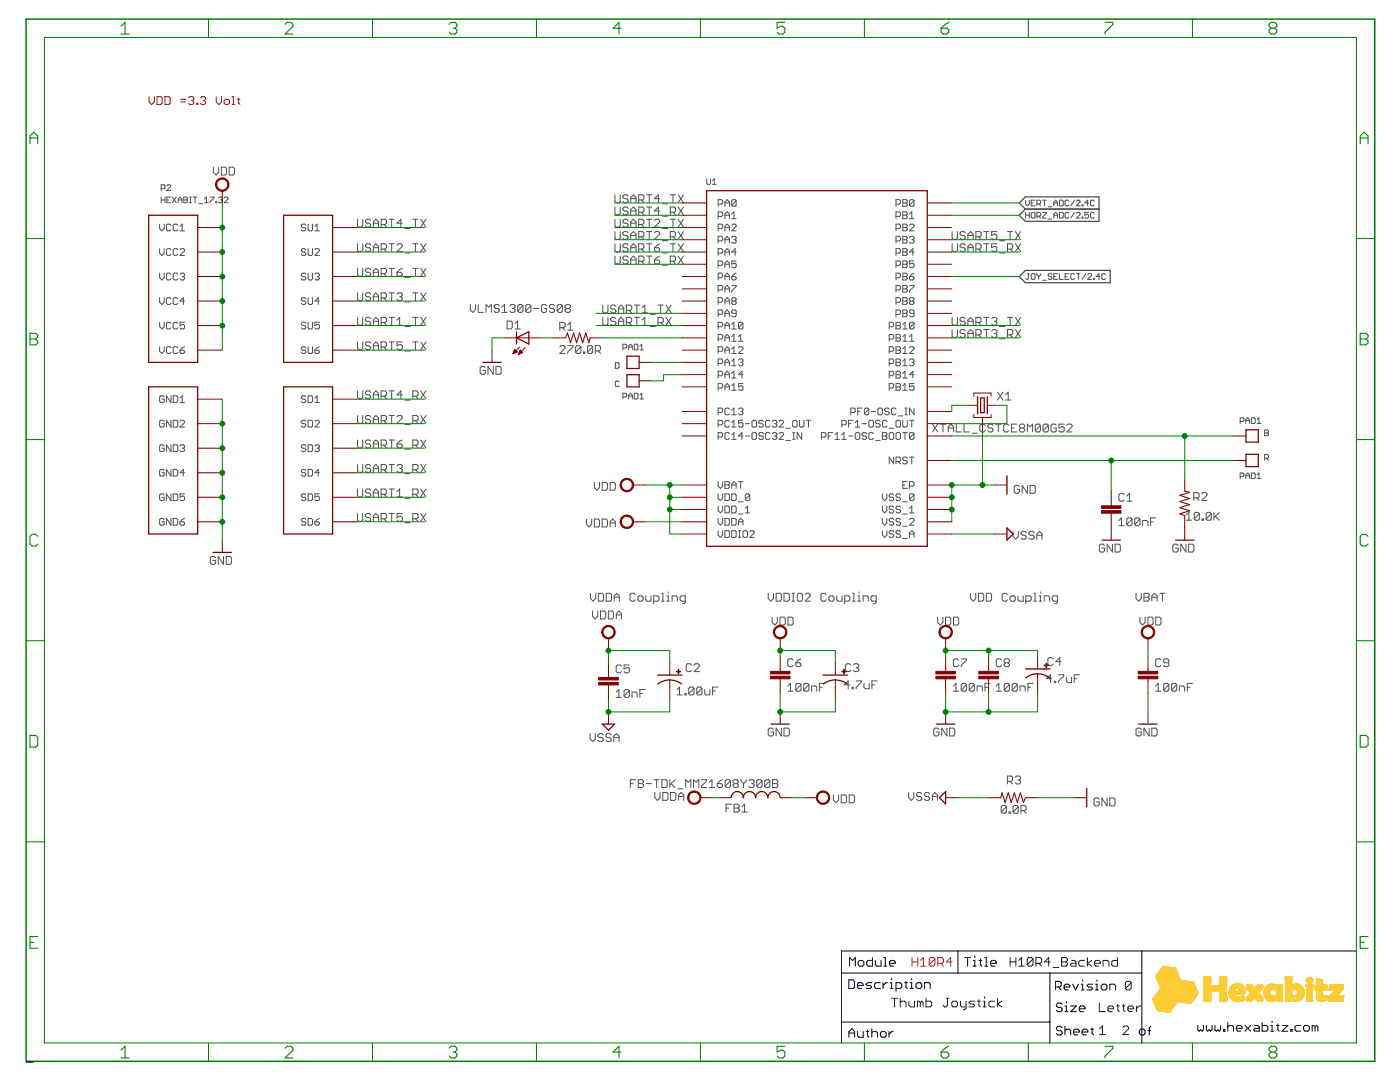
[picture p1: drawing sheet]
<svg xmlns="http://www.w3.org/2000/svg" width="279mm" height="216mm" viewBox="0 0 279 216" stroke-linecap="round" stroke-linejoin="round" font-family="sans-serif">
<g fill="none" stroke="#505050" stroke-width=".2">
<path d="M32.2 37.6h.5l.2-.2v-.3l-.2-.2h-.5v1.1M32.2 39.3v1.1M32.2 39.9h.7M32.9 39.3v1.1M33.3 39.9h.4M33.3 37.1l.2-.2h.4l.2 .2v.2l-.8 .7h.8M34.1 39.3h-.8v1.1h.8M34.4 39.3l.8 1.1M35.2 39.3l-.8 1.1M35.6 39.9h.7M36.7 39.9h.5M36.7 39.3h.5l.2 .2-.2 .4 .2 .4-.2 .1h-.5z"/>
<path d="M37.8 39.3h.4M38 39.3v1.1M38.6 39.3h.7M38.9 39.3v1.1M40.8 39.7l.4-.4v1.1M41.9 39.3h.8v.2l-.8 .8v.1M42.6 33.4v1l.5 .5 .5-.5v-1M43.6 39.5l.2-.2h.4l.2 .2-.2 .4M44 39.9h.2M44.2 33.4h.8l.2 .2v1.1l-.2 .2h-.8zM44.2 39.9l.2 .2-.2 .3h-.4l-.2-.1M44.7 39.5l.2-.2h.4l.2 .2v.2l-.8 .7h.8"/>
<path d="M45.7 33.4h.8l.3 .2v1.1l-.3 .2h-.8zM122.7 38.9v1.3l.3 .2h.5l.3-.2v-1.3M125.3 39.1l-.2-.2h-.5l-.3 .2v.3l.3 .2h.5l.2 .3v.3l-.2 .2h-.5l-.3-.2M125.9 39.6h1M127.5 39.9h.7l.3-.3v-.5l-.3-.2h-.7v1.5M128 39.9l.5 .5M129 38.9h1.1M129.6 38.9v1.5M131.7 39.6h-1.1l.8-.7v1.5M133.8 38.9h1M134.3 38.9v1.5M135.3 38.9l1.1 1.5"/>
<path d="M136.4 38.9l-1.1 1.5M141.1 35.7v.9l.1 .2h.4l.2-.2v-.9M142.2 36.8h.7M142.2 36l.4-.3v1.1M180.2 39.8h.6l.3 .2v.3l-.3 .2 .3 .2v.3l-.3 .2h-.6zM204.7 39.9v.8l.4 .4 .3-.4v-.8M206.6 39.9h-.8v1.2h.8M208.1 39.9h.7M208.4 39.9v1.2M211.4 39.9h.6l.2 .2v.8l-.2 .2h-.6zM214.4 39.9l-.7 1.2M31.9 44.7v.9l.4 .5 .5-.5v-.9"/>
<path d="M31.9 49.6v.9l.4 .5 .5-.5v-.9M31.9 54.5v.9l.4 .5 .5-.5v-.9M31.9 59.4v.9l.4 .4 .5-.4v-.9M34.1 59.6l-.2-.2h-.5l-.2 .2v.9l.2 .2h.5l.2-.2M34.1 44.9l-.2-.2h-.5l-.2 .2v.9l.2 .3h.5l.2-.3M34.1 49.8l-.2-.2h-.5l-.2 .2v.9l.2 .3h.5l.2-.3M34.1 54.7l-.2-.2h-.5l-.2 .2v.9l.2 .3h.5l.2-.3M35.5 59.6l-.3-.2h-.4l-.2 .2v.9l.2 .2h.4l.3-.2M35.5 44.9l-.3-.2h-.4l-.2 .2v.9l.2 .3h.4l.3-.3M35.5 49.8l-.3-.2h-.4l-.2 .2v.9l.2 .3h.4l.3-.3M35.5 54.7l-.3-.2h-.4l-.2 .2v.9l.2 .3h.4l.3-.3M35.6 40.4v-.7l.3-.4 .4 .4v.7"/>
<path d="M35.9 46.1h.9M35.9 49.8l.3-.2h.4l.2 .2v.3l-.9 .9h.9M35.9 54.7l.3-.2h.4l.2 .2-.2 .5M35.9 45.2l.5-.5v1.4M36.4 55.2h.2M36.6 55.2l.2 .2-.2 .5h-.4l-.3-.3M37.8 40.4h.4M39.7 40.6h.7M40.8 40.4h.8M43.1 40.3h.1v.1h-.1zM61 59.6l-.2-.2h-.4l-.3 .2v.3l.3 .2h.4l.2 .2-.2 .4h-.4l-.3-.2M61 44.9l-.2-.2h-.4l-.3 .2v.3l.3 .2h.4l.2 .2v.2l-.2 .3h-.4l-.3-.3"/>
<path d="M61 49.8l-.2-.2h-.4l-.3 .2 .3 .5h.4l.2 .2-.2 .5h-.4l-.3-.3M61 54.7l-.2-.2h-.4l-.3 .2 .3 .5h.4l.2 .2-.2 .5h-.4l-.3-.3M61.5 59.4v1.1l.2 .2h.5l.2-.2v-1.1M61.5 44.7v1.1l.2 .3h.5l.2-.3v-1.1M61.5 54.5v1.1l.2 .3h.5l.2-.3v-1.1M61.5 49.6v1.1l.2 .3h.5l.2-.3v-1.1M62.8 46.1h.9M62.8 49.8l.3-.2h.4l.2 .2v.3l-.9 .9h.9M62.8 54.7l.3-.2h.4l.2 .2-.2 .5M62.8 45.2l.5-.5v1.4M63.3 55.2h.2M63.5 55.2l.2 .2-.2 .5h-.4l-.3-.3"/>
<path d="M71.4 43.8v1.3l.2 .2h.5l.3-.2v-1.3M71.4 48.6v1.4l.2 .2h.5l.3-.2v-1.4M71.4 53.6v1.2l.2 .3h.5l.3-.3v-1.2M71.4 58.4v1.3l.2 .3h.5l.3-.3v-1.3M74 44l-.3-.2h-.5l-.3 .2v.3l.3 .2h.5l.3 .3v.3l-.3 .2h-.5l-.3-.2M74 48.9l-.3-.3h-.5l-.3 .3v.3l.3 .2h.5l.3 .3v.3l-.3 .2h-.5l-.3-.2M74 53.8l-.3-.2h-.5l-.3 .2v.3l.3 .2h.5l.3 .3v.2l-.3 .3h-.5l-.3-.3M74 58.7l-.3-.3h-.5l-.3 .3v.2l.3 .3h.5l.3 .3v.2l-.3 .3h-.5l-.3-.3M74.5 45.3v-1l.5-.5 .5 .5v1M74.5 50.2v-1l.5-.6 .5 .6v1M74.5 55.1v-1l.5-.5 .5 .5v1M74.5 49.4h1"/>
<path d="M74.5 59.2h1M74.5 44.5h1M74.5 54.3h1M76.1 44.8h.8l.2-.3v-.5l-.2-.2h-.8v1.5M76.1 49.7h.8l.2-.3v-.5l-.2-.3h-.8v1.6M76.1 54.6h.8l.2-.3v-.5l-.2-.2h-.8v1.5M76.1 59.5h.8l.2-.3v-.5l-.2-.3h-.8v1.6M76.6 59.5l.5 .5M76.6 49.7l.5 .5M76.6 54.6l.5 .5M76.6 44.8l.5 .5M77.7 48.6h1"/>
<path d="M77.7 58.4h1M77.7 43.8h1M77.7 53.6h1M78.2 43.8v1.5M78.2 48.6v1.6M78.2 53.6v1.5M78.2 58.4v1.6M79.2 54.3h.8l.3 .3v.2l-.3 .3h-.5l-.3-.3zM79.2 48.9l.3-.3h.5l.3 .3v.3l-1.1 1h1.1M79.2 58.7l.3-.3h.5l.3 .3v.2l-.3 .3M79.8 59.2h.2M80 59.2l.3 .3v.2l-.3 .3h-.5l-.3-.3"/>
<path d="M80.3 44.5h-1.1l.8-.7v1.5M80.3 53.6l-.5 .2-.6 .5M80.8 45.6h1.1M80.8 50.5h1.1M80.8 55.4h1.1M82.4 48.6h1M82.4 58.4h1M82.4 43.8h1M82.4 53.6h1M82.9 43.8v1.5M82.9 48.6v1.6M82.9 53.6v1.5"/>
<path d="M82.9 58.4v1.6M84 58.4l1 1.6M84 48.6l1 1.6M84 53.6l1 1.5M84 43.8l1 1.5M85 58.4l-1 1.6M85 48.6l-1 1.6M85 53.6l-1 1.5M85 43.8l-1 1.5M122.7 46.2v1.3l.3 .3h.5l.3-.3v-1.3M122.7 41.3v1.3l.3 .3h.5l.3-.3v-1.3M122.7 48.6v1.4l.3 .2h.5l.3-.2v-1.4"/>
<path d="M122.7 43.8v1.3l.3 .2h.5l.3-.2v-1.3M122.7 51.1v1.3l.3 .3h.5l.3-.3v-1.3M125.3 41.6l-.2-.3h-.5l-.3 .3v.2l.3 .3h.5l.2 .3v.2l-.2 .3h-.5l-.3-.3M125.3 44l-.2-.2h-.5l-.3 .2v.3l.3 .2h.5l.2 .3v.3l-.2 .2h-.5l-.3-.2M125.3 46.5l-.2-.3h-.5l-.3 .3v.2l.3 .3h.5l.2 .2v.3l-.2 .3h-.5l-.3-.3M125.3 48.9l-.2-.3h-.5l-.3 .3v.3l.3 .2h.5l.2 .3v.3l-.2 .2h-.5l-.3-.2M125.3 51.4l-.2-.3h-.5l-.3 .3v.2l.3 .3h.5l.2 .2v.3l-.2 .3h-.5l-.3-.3M125.9 47h1M125.9 49.4h1M125.9 44.5h1M125.9 40.4v-1l.5-.5 .5 .5v1M125.9 42.9v-1.1l.5-.5 .5 .5v1.1"/>
<path d="M125.9 45.3v-1l.5-.5 .5 .5v1M125.9 47.8v-1.1l.5-.5 .5 .5v1.1M125.9 50.2v-1l.5-.6 .5 .6v1M125.9 52.7v-1.1l.5-.5 .5 .5v1.1M125.9 51.9h1M125.9 42.1h1M127.5 44.8h.7l.3-.3v-.5l-.3-.2h-.7v1.5M127.5 47.2h.7l.3-.2v-.5l-.3-.3h-.7v1.6M127.5 49.7h.7l.3-.3v-.5l-.3-.3h-.7v1.6M127.5 42.4h.7l.3-.3v-.5l-.3-.3h-.7v1.6M127.5 52.1h.7l.3-.2v-.5l-.3-.3h-.7v1.6M128 44.8l.5 .5"/>
<path d="M128 49.7l.5 .5M128 47.2l.5 .6M128 52.1l.5 .6M128 42.4l.5 .5M129 46.2h1.1M129 48.6h1.1M129 43.8h1.1M129 51.1h1.1M129 41.3h1.1M129.6 41.3v1.6M129.6 43.8v1.5M129.6 46.2v1.6"/>
<path d="M129.6 48.6v1.6M129.6 51.1v1.6M130.6 46.5l.3-.3h.5l.3 .3v.2l-1.1 1.1h1.1M130.6 49.4h.8l.3 .3v.3l-.3 .2h-.5l-.3-.2zM130.6 44l.3-.2h.5l.3 .2v.3l-1.1 1h1.1M130.6 51.9h.8l.3 .2v.3l-.3 .3h-.5l-.3-.3zM131.7 42.1h-1.1l.8-.8v1.6M131.7 48.6l-1.1 .8M131.7 51.1l-.6 .3-.5 .5M132.2 40.7h1M132.2 43.1h1M132.2 45.6h1"/>
<path d="M132.2 48h1M132.2 50.5h1M132.2 52.9h1M133.8 47.2h.8l.2-.2v-.5l-.2-.3h-.8v1.6M133.8 48.6h1M133.8 52.1h.8l.2-.2v-.5l-.2-.3h-.8v1.6M133.8 43.8h1M133.8 42.4h.8l.2-.3v-.5l-.2-.3h-.8v1.6M134.3 43.8v1.5M134.3 48.6v1.6M134.3 47.2l.5 .6M134.3 52.1l.5 .6"/>
<path d="M134.3 42.4l.5 .5M135.3 43.8l1.1 1.5M135.3 48.6l1.1 1.6M135.3 46.2l1.1 1.6M135.3 51.1l1.1 1.6M135.3 41.3l1.1 1.6M136.4 43.8l-1.1 1.5M136.4 48.6l-1.1 1.6M136.4 46.2l-1.1 1.6M136.4 51.1l-1.1 1.6M136.4 41.3l-1.1 1.6M143.3 40.7h.7l.2-.2v-.5l-.2-.2h-.7v1.4"/>
<path d="M143.3 43.2h.7l.2-.3v-.4l-.2-.2h-.7v1.3M143.3 45.6h.7l.2-.2v-.5l-.2-.2h-.7v1.4M143.3 48.1h.7l.2-.3v-.4l-.2-.2h-.7v1.3M143.3 50.5h.7l.2-.2v-.5l-.2-.2h-.7v1.4M143.3 53h.7l.2-.3v-.4l-.2-.2h-.7v1.3M143.3 55.4h.7l.2-.2v-.5l-.2-.2h-.7v1.4M143.3 57.8h.7l.2-.2v-.4l-.2-.2h-.7v1.3M144.7 41.2v-.9l.4-.5 .5 .5v.9M144.7 43.6v-.9l.4-.4 .5 .4v.9M144.7 46.1v-.9l.4-.5 .5 .5v.9M144.7 48.5v-.9l.4-.4 .5 .4v.9M144.7 51v-.9l.4-.5 .5 .5v.9"/>
<path d="M144.7 53.4v-.9l.4-.4 .5 .4v.9M144.7 55.9v-1l.4-.4 .5 .4v1M144.7 58.3v-.9l.4-.4 .5 .4v.9M144.7 40.5h.9M144.7 42.9h.9M144.7 45.4h.9M144.7 47.8h.9M144.7 50.3h.9M144.7 52.7h.9M144.7 55.2h.9M144.7 57.6h.9M146 42.7l.5-.4v1.3"/>
<path d="M146 55.2h.7l.2 .4-.2 .3h-.5l-.2-.3zM146 57h.9v.2l-.9 .9v.2M146 44.9l.2-.2h.5l.2 .2v.3l-.9 .9h.9M146 47.4l.2-.2h.5l.2 .2v.2l-.2 .2M146 43.6h.9M146.5 47.8h.2M146.7 47.8l.2 .3-.2 .4h-.5l-.2-.2M146.9 40l-.2-.2h-.5l-.2 .2v1M146.9 52.1h-.9v.6l.5-.2h.2l.2 .2v.5l-.2 .2h-.5l-.2-.2M146.9 40v1l-.2 .2h-.5l-.2-.2M146.9 40l-.9 1M146.9 50.3h-.9l.7-.7v1.4"/>
<path d="M146.9 54.5l-.9 .7M178.8 40.7h.7l.2-.2v-.5l-.2-.2h-.7v1.4M178.8 43.2h.7l.2-.3v-.4l-.2-.2h-.7v1.3M178.8 45.6h.7l.2-.2v-.5l-.2-.2h-.7v1.4M178.8 48.1h.7l.2-.3v-.4l-.2-.2h-.7v1.3M178.8 50.5h.7l.2-.2v-.5l-.2-.2h-.7v1.4M178.8 53h.7l.2-.3v-.4l-.2-.2h-.7v1.3M178.8 55.4h.7l.2-.2v-.5l-.2-.2h-.7v1.4M178.8 57.8h.7l.2-.2v-.4l-.2-.2h-.7v1.3M180.2 59.4h.6l.3 .2v.3l-.3 .2 .3 .4-.3 .2h-.6zM180.2 40.5h.6M180.2 42.3h.6l.3 .2-.3 .4 .3 .5-.3 .2h-.6z"/>
<path d="M180.2 42.9h.6M180.2 44.7h.6l.3 .2v.3l-.3 .2 .3 .2v.2l-.3 .3h-.6zM180.2 45.4h.6M180.2 47.2h.6l.3 .2v.2l-.3 .2 .3 .5-.3 .2h-.6zM180.2 47.8h.6M180.2 49.6h.6l.3 .2-.3 .5 .3 .2v.2l-.3 .3h-.6zM180.2 50.3h.6M180.2 52.1h.6l.3 .2v.2l-.3 .2 .3 .3v.2l-.3 .2h-.6zM180.2 52.7h.6M180.2 54.5h.6l.3 .2-.3 .5 .3 .4-.3 .3h-.6zM180.2 55.2h.6M180.2 57h.6l.3 .2v.2l-.3 .2 .3 .2v.3l-.3 .2h-.6z"/>
<path d="M180.2 57.6h.6M181.5 55.2h.7l.2 .4-.2 .3h-.5l-.2-.3zM181.5 43.6h.9M181.5 44.9l.2-.2h.5l.2 .2v.3l-.9 .9h.9M181.5 47.4l.2-.2h.5l.2 .2v.2l-.2 .2M181.5 57h.9v.2l-.9 .9v.2M181.5 42.7l.5-.4v1.3M182 47.8h.2M182.2 47.8l.2 .3-.2 .4h-.5l-.2-.2M182.4 40l-.2-.2h-.5l-.2 .2v1M182.4 40v1l-.2 .2h-.5l-.2-.2M182.4 50.3h-.9l.7-.7v1.4"/>
<path d="M182.4 52.1h-.9v.6l.5-.2 .4 .2v.5l-.2 .2h-.5l-.2-.2M182.4 40l-.9 1M182.4 54.5l-.9 .7M190 46.2v1.3l.3 .3h.5l.3-.3v-1.3M190 48.6v1.4l.3 .2h.5l.3-.2v-1.4M192.6 46.5l-.2-.3h-.5l-.3 .3v.2l.3 .3h.5l.2 .2v.3l-.2 .3h-.5l-.3-.3M192.6 48.9l-.2-.3h-.5l-.3 .3v.3l.3 .2h.5l.2 .3v.3l-.2 .2h-.5l-.3-.2M193.2 47h1M193.2 47.8v-1.1l.5-.5 .5 .5v1.1M193.2 50.2v-1l.5-.6 .5 .6v1M193.2 49.4h1M194.8 47.2h.7l.3-.2v-.5l-.3-.3h-.7v1.6"/>
<path d="M194.8 49.7h.7l.3-.3v-.5l-.3-.3h-.7v1.6M195.3 47.2l.5 .6M195.3 49.7l.5 .5M196.3 46.2h1.1M196.3 48.6h1.1M196.8 46.2v1.6M196.8 48.6v1.6M198.9 46.2h-1v.8l.5-.3h.3l.2 .3v.5l-.2 .3h-.5l-.3-.3M198.9 48.6h-1v.8l.5-.2h.3l.2 .2v.6l-.2 .2h-.5l-.3-.2M199.5 48h1M199.5 50.5h1M201.1 46.2h1"/>
<path d="M201.1 49.7h.7l.3-.3v-.5l-.3-.3h-.7v1.6M201.6 46.2v1.6M201.6 49.7l.5 .5M202.6 46.2l1.1 1.6M202.6 48.6l1.1 1.6M203.7 46.2l-1.1 1.6M203.7 48.6l-1.1 1.6M204.7 42.9h.7M204.7 42.4v1.1M205.1 54.6h.3M205.2 54.6v1l-.1 .2-.4-.2M205.4 42.4v1.1"/>
<path d="M205.8 42.6l.2-.2h.4l.2 .2v.7l-.2 .2h-.4l-.2-.2zM205.8 54.8l.2-.2h.4l.2 .2v.8l-.2 .2h-.4l-.2-.2zM205.8 40.5h.4M206.9 40.7h.6l.2-.2v-.4l-.2-.2h-.6v1.2M206.9 43.1h.6l.2-.2v-.3l-.2-.2h-.6v1.1M206.9 54.6v.2l.4 .4M207.3 40.7l.4 .4M207.3 43.1l.4 .4M207.3 55.2v.6M207.7 54.6v.2l-.4 .4M208.1 42.4h.7v.2l-.7 .7v.2h.7M208.1 55.9h.7"/>
<path d="M209.2 41.3h.7M209.2 43.7h.7M209.9 54.8l-.2-.2h-.3l-.2 .2 .2 .4h.3l.2 .2-.2 .4h-.3l-.2-.2M210.3 41.1v-.8l.4-.4 .4 .4v.8M210.3 43.5v-.7l.4-.4 .4 .4v.7M210.3 40.5h.8M210.3 42.9h.8M210.3 55.2h.4M211.1 54.6h-.8v1.2h.8M211.4 42.4h.6l.2 .2v.7l-.2 .2h-.6zM211.4 54.6v1.2h.8M212.6 55.2h.3"/>
<path d="M213.3 42.6l-.2-.2h-.4l-.1 .2v.7l.1 .2h.4l.2-.2M213.3 40.1l-.2-.2h-.4l-.1 .2v.8l.1 .2h.4l.2-.2M213.3 54.6h-.7v1.2h.7M214.4 42.4l-.7 1.1M214.4 54.8l-.2-.2h-.3l-.2 .2v.8l.2 .2h.3l.2-.2M214.8 42.6l.2-.2h.4l.2 .2v.2l-.8 .7h.8M214.8 40.1l.2-.2h.4l.2 .2v.2l-.8 .8h.8M214.8 54.6h.8M215.2 54.6v1.2M215.9 40.9h.2v.2h-.2zM215.9 43.3h.2v.2h-.2zM216.7 54.6l-.8 1.2"/>
<path d="M217.1 54.8l.2-.2h.3l.2 .2v.2l-.7 .8h.7M217.3 40.5h-.8l.6-.6v1.2M217.3 42.4h-.8v.5l.4-.1 .4 .1v.4l-.2 .2h-.4l-.2-.2M218.2 55.6h.2v.2h-.2zM218.4 42.6l-.2-.2h-.4l-.2 .2v.7l.2 .2h.4l.2-.2M218.4 40.1l-.2-.2h-.4l-.2 .2v.8l.2 .2h.4l.2-.2M219.5 55.2h-.7l.5-.6v1.2M220.6 54.8l-.1-.2h-.4l-.2 .2v.8l.2 .2h.4l.1-.2M31.9 64.3v.9l.4 .4 .5-.4v-.9M31.9 69.2v.9l.4 .4 .5-.4v-.9M32.8 79.2l-.3-.2h-.4l-.2 .2v.9l.2 .2h.4l.3-.2v-.4h-.5M34.1 69.4l-.2-.2h-.5l-.2 .2v.9l.2 .2h.5l.2-.2"/>
<path d="M34.1 64.5l-.2-.2h-.5l-.2 .2v.9l.2 .2h.5l.2-.2M34.1 79v1.3l-.9-1.3v1.3M34.6 79h.6l.3 .2v.9l-.3 .2h-.6zM35.5 69.4l-.3-.2h-.4l-.2 .2v.9l.2 .2h.4l.3-.2M35.5 64.5l-.3-.2h-.4l-.2 .2v.9l.2 .2h.4l.3-.2M35.9 69.9h.7l.2 .2v.2l-.2 .2h-.4l-.3-.2zM35.9 79.4l.5-.4v1.3M36.8 64.3h-.9v.7l.5-.3 .4 .3v.4l-.2 .2h-.4l-.3-.2M36.8 60.1h-.9l.7-.7v1.3M36.8 69.2l-.4 .2-.5 .5M61 69.4l-.2-.2h-.4l-.3 .2v.2l.3 .3h.4l.2 .2v.2l-.2 .2h-.4l-.3-.2M61 79.2l-.2-.2h-.4l-.3 .2 .3 .5h.4l.2 .2-.2 .4h-.4l-.3-.2"/>
<path d="M61 64.5l-.2-.2h-.4l-.3 .2v.2l.3 .3h.4l.2 .4-.2 .2h-.4l-.3-.2M61.5 69.2v1.1l.2 .2h.5l.2-.2v-1.1M61.5 64.3v1.1l.2 .2h.5l.2-.2v-1.1M61.5 79h.7l.2 .2v.9l-.2 .2h-.7zM62.8 69.9h.7l.2 .2v.2l-.2 .2h-.4l-.3-.2zM62.8 79.4l.5-.4v1.3M63.7 64.3h-.9v.7l.5-.3h.2l.2 .3v.4l-.2 .2h-.4l-.3-.2M63.7 60.1h-.9l.7-.7v1.3M63.7 69.2l-.4 .2-.5 .5M71.4 68.2v1.3l.2 .3h.5l.3-.3v-1.3M71.4 63.3v1.3l.2 .3h.5l.3-.3v-1.3M71.4 78v1.3l.2 .3h.5l.3-.3v-1.3"/>
<path d="M74 68.5l-.3-.3h-.5l-.3 .3v.2l.3 .3h.5l.3 .3v.2l-.3 .3h-.5l-.3-.3M74 63.6l-.3-.3h-.5l-.3 .3v.3l.3 .2h.5l.3 .3v.2l-.3 .3h-.5l-.3-.3M74 78.3l-.3-.3h-.5l-.3 .3v.2l.3 .3h.5l.3 .3v.2l-.3 .3h-.5l-.3-.3M74.5 64.9v-1l.5-.6 .5 .6v1M74.5 69h1M74.5 60v-1.1l.5-.5 .5 .5v1.1M74.5 69.8v-1.1l.5-.5 .5 .5v1.1M74.5 79.6v-1.1l.5-.5 .5 .5v1.1M74.5 64.1h1M74.5 78.8h1M76.1 69.3h.8l.2-.3v-.5l-.2-.3h-.8v1.6M76.1 64.4h.8l.2-.3v-.5l-.2-.3h-.8v1.6"/>
<path d="M76.1 79.1h.8l.2-.3v-.5l-.2-.3h-.8v1.6M76.6 69.3l.5 .5M76.6 64.4l.5 .5M76.6 79.1l.5 .5M77.7 68.2h1M77.7 63.3h1M77.7 78h1M78.2 63.3v1.6M78.2 68.2v1.6M78.2 78v1.6M79.2 64.9h1.1M79.2 63.9l.6-.6v1.6"/>
<path d="M80.3 68.2h-1.1v.8l.6-.3h.2l.3 .3v.5l-.3 .3h-.5l-.3-.3M80.3 78.8h-1.1l.8-.8v1.6M80.8 79.8h1.1M80.8 70h1.1M80.8 65.2h1.1M80.8 60.3h1.1M82.4 68.2h1M82.4 79.1h.8l.2-.3v-.5l-.2-.3h-.8v1.6M82.4 63.3h1M82.9 63.3v1.6M82.9 68.2v1.6M82.9 79.1l.5 .5"/>
<path d="M84 68.2l1 1.6M84 63.3l1 1.6M84 78l1 1.6M85 68.2l-1 1.6M85 63.3l-1 1.6M85 78l-1 1.6M93.9 60.8v1l.5 .5 .5-.5v-1M95.4 60.8v1.5h1.1M96.9 73.4l-.3-.3h-.5l-.3 .3v1l.3 .3h.5l.3-.3v-.5h-.6M97 62.3v-1.5l.5 .5 .6-.5v1.5M98.4 73.1v1.6l-1-1.6v1.6M99 73.1h.8l.2 .3v1l-.2 .3h-.8z"/>
<path d="M99.6 61l-.2-.2h-.6l-.2 .2v.3l.2 .3h.6l.2 .2v.3l-.2 .2h-.6l-.2-.2M100.2 62.3h1M100.2 61.3l.5-.5v1.5M101.2 64.1h.8l.2 .2v1.1l-.2 .2h-.8zM101.7 61l.3-.2h.5l.3 .2v.3l-.3 .3M102.3 61.6h.2M102.5 61.6l.3 .2v.3l-.3 .2h-.5l-.3-.2M102.8 65.6h1M102.8 64.6l.5-.5v1.5M104.4 61v1.1l-.3 .2h-.5l-.3-.2M104.4 61l-.3-.2h-.5l-.3 .2v1.1M104.4 61l-1.1 1.1"/>
<path d="M105.9 61v1.1l-.2 .2h-.5l-.3-.2M105.9 61l-.2-.2h-.5l-.3 .2v1.1M105.9 61l-1 1.1M106.5 61.6h1M109.1 61l-.3-.2h-.5l-.2 .2v1.1l.2 .2h.5l.3-.2v-.5h-.5M110.7 61l-.3-.2h-.5l-.3 .2v.3l.3 .3h.5l.3 .2v.3l-.3 .2h-.5l-.3-.2M111.7 69.2l.3-.2h.5l.3 .2v.3l-1.1 1h1.1M111.7 65.4h.8l.3-.3v-.5l-.3-.3h-.8v1.6M112.2 61v1.1l-.2 .2h-.5l-.3-.2M112.2 61l-.2-.2h-.5l-.3 .2v1.1M112.2 61l-1 1.1M112.2 65.4l.6 .5"/>
<path d="M113.1 61.6l-.3-.3v-.3l.3-.2h.5l.2 .2v.3l-.2 .3M113.1 61.6l-.3 .2v.3l.3 .2h.5l.2-.2v-.3l-.2-.2M113.1 61.6h.5M113.3 69h1v.2l-1 1.1v.2M113.3 64.9l.5-.6v1.6M113.3 65.9h1M115.9 69.2v1.1l-.2 .2h-.6l-.2-.2M115.9 69.2l-.2-.2h-.6l-.2 .2v1.1M115.9 69.2l-1 1.1M116.5 70.3h.2v.2h-.2zM118.3 69.2v1.1l-.3 .2h-.5l-.3-.2M118.3 69.2l-.3-.2h-.5l-.3 .2v1.1"/>
<path d="M118.3 69.2l-1.1 1.1M118.8 70h.8l.3-.3v-.5l-.3-.2h-.8v1.5M119.3 70l.6 .5M120.3 63.3v1.3l.2 .3h.6l.2-.3v-1.3M120.3 60.9v1.3l.2 .2h.6l.2-.2v-1.3M122.8 72.3h.6l.1 .2v.8l-.1 .2h-.6zM122.9 63.6l-.3-.3h-.5l-.2 .3v.3l.2 .2h.5l.3 .3v.2l-.3 .3h-.5l-.2-.3M122.9 61.2l-.3-.3h-.5l-.2 .3v.2l.2 .3h.5l.3 .2v.3l-.3 .2h-.5l-.2-.2M123.4 64.1h1.1M123.4 61.7h1.1M123.4 62.4v-1l.6-.5 .5 .5v1M123.4 64.9v-1l.6-.6 .5 .6v1"/>
<path d="M123.5 76.2l-.1-.2h-.4l-.2 .2v.8l.2 .2h.4l.1-.2M124.3 69.4h.6l.2-.1v-.4l-.2-.2h-.6v1.1M124.3 79.2h.6l.2-.2v-.3l-.2-.2h-.6v1.1M125 64.4h.8l.3-.3v-.5l-.3-.3h-.8v1.6M125 61.9h.8l.3-.2v-.5l-.3-.3h-.8v1.5M125.5 69.8v-.7l.3-.4 .4 .4v.7M125.5 79.6v-.8l.3-.3 .4 .3v.8M125.5 69.3h.7M125.5 79h.7M125.5 61.9l.6 .5M125.5 64.4l.6 .5M126.6 68.7h.5l.2 .2v.7l-.2 .2h-.5z"/>
<path d="M126.6 78.5h.5l.2 .2v.7l-.2 .2h-.5zM126.6 63.3h1M126.6 60.9h1M127.1 60.9v1.5M127.1 63.3v1.6M127.7 69.8h.7M127.7 69.1l.4-.4v1.1M127.7 78.8l.4-.3v1.1M127.7 79.6h.7M128.2 63.9l.5-.6v1.6M128.2 64.9h1M128.2 62.4h1"/>
<path d="M128.2 61.4l.5-.5v1.5M129.8 62.7h1M129.8 65.2h1M131.3 64.4h.8l.3-.3v-.5l-.3-.3h-.8v1.6M131.3 60.9h1.1M131.8 64.4l.6 .5M131.8 60.9v1.5M132.9 60.9l1 1.5M132.9 63.3l1 1.6M133.9 60.9l-1 1.5M133.9 63.3l-1 1.6M143.3 65.2h.7l.2-.2v-.5l-.2-.2h-.7v1.3"/>
<path d="M143.3 60.3h.7l.2-.2v-.5l-.2-.2h-.7v1.3M143.3 62.7h.7l.2-.2v-.4l-.2-.3h-.7v1.4M143.3 67.6h.7l.2-.2v-.4l-.2-.3h-.7v1.4M143.3 70.1h.7l.2-.2v-.5l-.2-.2h-.7v1.3M143.3 72.5h.7l.2-.2v-.4l-.2-.3h-.7v1.4M143.3 75h.7l.2-.2v-.5l-.2-.2h-.7v1.3M143.3 77.4h.7l.2-.2v-.4l-.2-.3h-.7v1.4M144.7 63.2v-.9l.4-.5 .5 .5v.9M144.7 60.7v-.8l.4-.5 .5 .5v.8M144.7 65.6v-.9l.4-.4 .5 .4v.9M144.7 68.1v-.9l.4-.5 .5 .5v.9M144.7 70.5v-.9l.4-.4 .5 .4v.9"/>
<path d="M144.7 73v-.9l.4-.5 .5 .5v.9M144.7 75.4v-.9l.4-.4 .5 .4v.9M144.7 77.9v-.9l.4-.5 .5 .5v.9M144.7 60.1h.9M144.7 62.5h.9M144.7 65h.9M144.7 67.4h.9M144.7 69.9h.9M144.7 72.3h.9M144.7 74.8h.9M144.7 77.2h.9M146 70.5h.9"/>
<path d="M146 64.7l.5-.4v1.3M146 67.2l.5-.5v1.4M146 69.6l.5-.4v1.3M146 72.1l.5-.5v1.4M146 74.5l.5-.4v1.3M146 77l.5-.5v1.4M146 65.6h.9M146 68.1h.9M146 73h.9M146 75.4h.9M146 77.9h.9M146.2 60.1l-.2 .2 .2 .4h.5l.2-.2-.2-.4"/>
<path d="M146.2 60.1l-.2-.2 .2-.5h.5l.2 .2v.3l-.2 .2M146.2 60.1h.5M146.9 62.5h-.7l-.2-.2 .2-.5h.5l.2 .3v.9l-.2 .2h-.5l-.2-.2M147.4 69.4l.2-.2h.5l.2 .2v.2l-.9 .9h.9M147.4 71.9l.2-.3h.5l.2 .3v.2l-.2 .2M147.4 68.1h.9M147.4 67.2l.4-.5v1.4M147.8 72.3h.3M148.1 72.3l.2 .2-.2 .5h-.5l-.2-.3M148.3 64.5l-.2-.2h-.5l-.2 .2v.9M148.3 64.5v.9l-.2 .2h-.5l-.2-.2M148.3 76.5h-.9v.7l.4-.2h.3l.2 .2v.5l-.2 .2h-.5l-.2-.2"/>
<path d="M148.3 64.5l-.9 .9M148.3 74.8h-.9l.7-.7v1.3M177.5 65.2h.6l.3-.2v-.5l-.3-.2h-.6v1.3M177.5 67.6h.6l.3-.2v-.4l-.3-.3h-.6v1.4M177.5 70.1h.6l.3-.2v-.5l-.3-.2h-.6v1.3M177.5 72.5h.6l.3-.2v-.4l-.3-.3h-.6v1.4M177.5 75h.6l.3-.2v-.5l-.3-.2h-.6v1.3M177.5 77.4h.6l.3-.2v-.4l-.3-.3h-.6v1.4M178.8 69.2h.7l.2 .2-.2 .5 .2 .2v.2l-.2 .2h-.7zM178.8 64.3h.7l.2 .2v.2l-.2 .3 .2 .4-.2 .2h-.7zM178.8 76.5h.7l.2 .3v.2l-.2 .2 .2 .5-.2 .2h-.7zM178.8 60.3h.7l.2-.2v-.5l-.2-.2h-.7v1.3"/>
<path d="M178.8 62.7h.7l.2-.2v-.4l-.2-.3h-.7v1.4M178.8 65h.7M178.8 66.7h.7l.2 .3-.2 .4 .2 .5-.2 .2h-.7zM178.8 67.4h.7M178.8 69.9h.7M178.8 71.6h.7l.2 .3v.2l-.2 .2 .2 .4-.2 .3h-.7zM178.8 72.3h.7M178.8 74.1h.7l.2 .2-.2 .5 .2 .2v.2l-.2 .2h-.7zM178.8 74.8h.7M178.8 77.2h.7M180.2 70.5h.9M180.2 60.1h.6"/>
<path d="M180.2 61.8h.6l.3 .3-.3 .4 .3 .2v.3l-.3 .2h-.6zM180.2 62.5h.6M180.2 65.6h.9M180.2 68.1h.9M180.2 73h.9M180.2 75.4h.9M180.2 77.9h.9M180.2 64.7l.4-.4v1.3M180.2 67.2l.4-.5v1.4M180.2 69.6l.4-.4v1.3M180.2 72.1l.4-.5v1.4M180.2 74.5l.4-.4v1.3"/>
<path d="M180.2 77l.4-.5v1.4M181.5 69.4l.2-.2h.5l.2 .2v.2l-.9 .9h.9M181.5 71.9l.2-.3h.5l.2 .3v.2l-.2 .2M181.5 68.1h.9M181.5 67.2l.5-.5v1.4M181.7 60.1l-.2 .2 .2 .4h.5l.2-.2-.2-.4M181.7 60.1l-.2-.2v-.3l.2-.2h.5l.2 .2v.3l-.2 .2M181.7 60.1h.5M182 72.3h.2M182.2 72.3l.2 .2-.2 .5h-.5l-.2-.3M182.4 64.5l-.2-.2h-.5l-.2 .2v.9M182.4 62.5h-.7l-.2-.2 .2-.5h.5l.2 .3v.9l-.2 .2h-.5l-.2-.2"/>
<path d="M182.4 64.5v.9l-.2 .2h-.5l-.2-.2M182.4 74.8h-.9l.7-.7v1.3M182.4 76.5h-.9v.7l.5-.2 .4 .2v.5l-.2 .2h-.5l-.2-.2M182.4 64.5l-.9 .9M190 63.3v1.3l.3 .3h.5l.3-.3v-1.3M190 65.8v1.3l.3 .3h.5l.3-.3v-1.3M192.6 63.6l-.2-.3h-.5l-.3 .3v.3l.3 .2h.5l.2 .3v.2l-.2 .3h-.5l-.3-.3M192.6 66l-.2-.2h-.5l-.3 .2v.3l.3 .2h.5l.2 .3v.3l-.2 .3h-.5l-.3-.3M193.2 64.9v-1l.5-.6 .5 .6v1M193.2 67.4v-1.1l.5-.5 .5 .5v1.1M193.2 64.1h1M193.2 66.5h1"/>
<path d="M194.8 64.4h.7l.3-.3v-.5l-.3-.3h-.7v1.6M194.8 66.8h.7l.3-.3v-.5l-.3-.2h-.7v1.6M195.3 64.4l.5 .5M195.3 66.8l.5 .6M196.3 63.3h1.1M196.3 65.8h1.1M196.8 63.3v1.6M196.8 65.8v1.6M197.9 63.6l.3-.3h.5l.2 .3v.3l-.2 .2M197.9 66l.3-.2h.5l.2 .2v.3l-.2 .2M198.4 64.1h.3M198.4 66.5h.3"/>
<path d="M198.7 64.1l.2 .3v.2l-.2 .3h-.5l-.3-.3M198.7 66.5l.2 .3v.3l-.2 .3h-.5l-.3-.3M199.1 78.3l1.1 1.5M199.5 65.2h1M199.5 67.6h1M200.2 78.3l-1.1 1.5M200.7 78.8l.5-.5v1.5M200.7 79.8h1M201.1 66.8h.7l.3-.3v-.5l-.3-.2h-.7v1.6M201.1 63.3h1M201.6 63.3v1.6M201.6 66.8l.5 .6"/>
<path d="M202.6 63.3l1.1 1.6M202.6 65.8l1.1 1.6M203.7 63.3l-1.1 1.6M203.7 65.8l-1.1 1.6M32.8 84.1l-.3-.2h-.4l-.2 .2v.9l.2 .2h.4l.3-.2v-.5h-.5M32.8 98.8l-.3-.2h-.4l-.2 .2v.9l.2 .2h.4l.3-.2v-.5h-.5M32.8 89l-.3-.2h-.4l-.2 .2v.9l.2 .2h.4l.3-.2v-.5h-.5M32.8 93.9l-.3-.2h-.4l-.2 .2v.9l.2 .2h.4l.3-.2v-.5h-.5M34.1 83.9v1.3l-.9-1.3v1.3M34.1 88.8v1.3l-.9-1.3v1.3M34.1 93.7v1.3l-.9-1.3v1.3M34.1 98.6v1.3l-.9-1.3v1.3"/>
<path d="M34.6 83.9h.6l.3 .2v.9l-.3 .2h-.6zM34.6 98.6h.6l.3 .2v.9l-.3 .2h-.6zM34.6 88.8h.6l.3 .2v.9l-.3 .2h-.6zM34.6 93.7h.6l.3 .2v.9l-.3 .2h-.6zM35.9 84.1l.3-.2h.4l.2 .2v.2l-.9 .9h.9M35.9 89l.3-.2h.4l.2 .2v.2l-.2 .2M35.9 80.3h.9M36.4 89.4h.2M36.6 89.4l.2 .3v.2l-.2 .2h-.4l-.3-.2M36.8 98.6h-.9v.6l.5-.2h.2l.2 .2v.5l-.2 .2h-.4l-.3-.2M36.8 94.3h-.9l.7-.6v1.3M61 84.1l-.2-.2h-.4l-.3 .2v.2l.3 .2h.4l.2 .3-.2 .4h-.4l-.3-.2"/>
<path d="M61 98.8l-.2-.2h-.4l-.3 .2v.2l.3 .2h.4l.2 .2v.3l-.2 .2h-.4l-.3-.2M61 89l-.2-.2h-.4l-.3 .2v.2l.3 .2h.4l.2 .5-.2 .2h-.4l-.3-.2M61 93.9l-.2-.2h-.4l-.3 .2v.2l.3 .2h.4l.2 .3v.2l-.2 .2h-.4l-.3-.2M61.5 83.9h.7l.2 .2v.9l-.2 .2h-.7zM61.5 98.6h.7l.2 .2v.9l-.2 .2h-.7zM61.5 88.8h.7l.2 .2v.9l-.2 .2h-.7zM61.5 93.7h.7l.2 .2v.9l-.2 .2h-.7zM62.8 84.1l.3-.2h.4l.2 .2v.2l-.9 .9h.9M62.8 80.3h.9M62.8 89l.3-.2h.4l.2 .2v.2l-.2 .2M63.3 89.4h.2M63.5 89.4l.2 .3v.2l-.2 .2h-.4l-.3-.2"/>
<path d="M63.7 98.6h-.9v.6l.5-.2h.2l.2 .2v.5l-.2 .2h-.4l-.3-.2M63.7 94.3h-.9l.7-.6v1.3M71.4 97.6v1.3l.2 .2h.5l.3-.2v-1.3M71.4 82.9v1.3l.2 .3h.5l.3-.3v-1.3M71.4 87.8v1.3l.2 .3h.5l.3-.3v-1.3M71.4 92.7v1.3l.2 .3h.5l.3-.3v-1.3M74 83.2l-.3-.3h-.5l-.3 .3v.2l.3 .3h.5l.3 .2v.3l-.3 .3h-.5l-.3-.3M74 88.1l-.3-.3h-.5l-.3 .3v.2l.3 .3h.5l.3 .2v.3l-.3 .3h-.5l-.3-.3M74 92.9l-.3-.2h-.5l-.3 .2v.3l.3 .3h.5l.3 .2v.3l-.3 .3h-.5l-.3-.3M74 97.9l-.3-.3h-.5l-.3 .3v.2l.3 .3h.5l.3 .2v.3l-.3 .2h-.5l-.3-.2M74.5 99.1v-1l.5-.5 .5 .5v1M74.5 89.4v-1.1l.5-.5 .5 .5v1.1"/>
<path d="M74.5 84.5v-1.1l.5-.5 .5 .5v1.1M74.5 94.3v-1.1l.5-.5 .5 .5v1.1M74.5 93.5h1M74.5 98.4h1M74.5 83.7h1M74.5 88.6h1M76.1 83.9h.8l.2-.2v-.5l-.2-.3h-.8v1.6M76.1 88.8h.8l.2-.2v-.5l-.2-.3h-.8v1.6M76.1 93.7h.8l.2-.2v-.6l-.2-.2h-.8v1.6M76.1 98.6h.8l.2-.2v-.5l-.2-.3h-.8v1.5M76.6 93.7l.5 .6M76.6 98.6l.5 .5"/>
<path d="M76.6 83.9l.5 .6M76.6 88.8l.5 .6M77.7 92.7h1M77.7 97.6h1M77.7 82.9h1M77.7 87.8h1M78.2 82.9v1.6M78.2 87.8v1.6M78.2 92.7v1.6M78.2 97.6v1.5M79.2 88.6h.8l.3 .2v.3l-.3 .3h-.5l-.3-.3zM79.2 83.2l.3-.3h.5l.3 .3v.2l-1.1 1.1h1.1"/>
<path d="M79.2 92.9l.3-.2h.5l.3 .2v.3l-.3 .3M79.2 98.1l.6-.5v1.5M79.2 99.1h1.1M79.8 93.5h.2M80 93.5l.3 .2v.3l-.3 .3h-.5l-.3-.3M80.3 87.8l-.5 .3-.6 .5M80.8 94.5h1.1M80.8 99.4h1.1M80.8 84.7h1.1M80.8 89.6h1.1M82.4 83.9h.8l.2-.2v-.5l-.2-.3h-.8v1.6M82.4 88.8h.8l.2-.2v-.5l-.2-.3h-.8v1.6"/>
<path d="M82.4 93.7h.8l.2-.2v-.6l-.2-.2h-.8v1.6M82.4 98.6h.8l.2-.2v-.5l-.2-.3h-.8v1.5M82.9 93.7l.5 .6M82.9 98.6l.5 .5M82.9 83.9l.5 .6M82.9 88.8l.5 .6M84 92.7l1 1.6M84 97.6l1 1.5M84 82.9l1 1.6M84 87.8l1 1.6M85 92.7l-1 1.6M85 97.6l-1 1.5"/>
<path d="M85 82.9l-1 1.6M85 87.8l-1 1.6M118.6 96.2v1.1l.5 .5 .6-.5v-1.1M120.2 96.2h.8l.2 .3v1l-.2 .3h-.8zM121.8 96.2h.8l.2 .3v1l-.2 .3h-.8zM143.3 82.3h.7l.2-.2v-.5l-.2-.2h-.7v1.4M143.3 84.8h.7l.2-.3v-.4l-.2-.2h-.7v1.3M143.3 87.2h.7l.2-.2v-.5l-.2-.2h-.7v1.4M143.3 96.1v.9l.5 .5 .4-.5v-.9M143.3 98.6v.8l.5 .5 .4-.5v-.8M144.7 96.1h.7l.2 .2-.2 .5 .2 .4-.2 .3h-.7zM144.7 98.6h.7l.2 .2v.9l-.2 .2h-.7z"/>
<path d="M144.7 96.8h.7M145.6 84.1l-.2-.2h-.5l-.2 .2v.9l.2 .2h.5l.2-.2M145.6 81.6l-.2-.2h-.5l-.2 .2v.9l.2 .3h.5l.2-.3M145.6 86.5l-.2-.2h-.5l-.2 .2v.9l.2 .3h.5l.2-.3M146 98.6h.7l.2 .2v.9l-.2 .2h-.7zM146 81.9l.5-.5v1.4M146 84.3l.5-.4v1.3M146 86.8l.5-.5v1.4M146 97.5v-1l.5-.4 .4 .4v1M146 82.8h.9M146 85.2h.9M146 87.7h.9"/>
<path d="M146 96.8h.9M147.4 81.6l.2-.2h.5l.2 .2-.2 .5M147.4 96.1h.9M147.8 96.1v1.4M147.8 82.1h.3M148.1 82.1l.2 .2v.2l-.2 .3h-.5l-.2-.3M148.3 83.9h-.9v.6l.4-.2h.3l.2 .2v.5l-.2 .2h-.5l-.2-.2M148.3 87h-.9l.7-.7v1.4M148.7 84.5h.9M148.7 87h.9M149.6 98.8v.9l-.2 .2h-.5l-.2-.2M149.6 98.8l-.2-.2h-.5l-.2 .2v.9"/>
<path d="M149.6 98.8l-.9 .9M150.1 84.1l.2-.2h.4l.3 .2v.9l-.3 .2h-.4l-.2-.2zM150.1 86.5l.2-.2h.4l.3 .2v.9l-.3 .3h-.4l-.2-.3zM152.3 84.1l-.2-.2h-.4l-.3 .2v.2l.3 .2h.4l.2 .3-.2 .4h-.4l-.3-.2M152.3 86.5l-.2-.2h-.4l-.3 .2v.3l.3 .2h.4l.2 .2v.2l-.2 .3h-.4l-.3-.3M153.7 84.1l-.2-.2h-.5l-.2 .2v.9l.2 .2h.5l.2-.2M153.7 86.5l-.2-.2h-.5l-.2 .2v.9l.2 .3h.5l.2-.3M154.1 86.5l.3-.2h.4l.2 .2v.3l-.2 .2M154.1 84.1l.3-.2h.4l.2 .2v.2l-.2 .2M154.6 84.5h.2M154.6 87h.2M154.8 87l.2 .2v.2l-.2 .3h-.4l-.3-.3"/>
<path d="M154.8 84.5l.2 .3-.2 .4h-.4l-.3-.2M155.5 84.1l.2-.2h.5l.2 .2v.2l-.9 .9h.9M155.5 86.5l.2-.2h.5l.2 .2v.3l-.9 .9h.9M156.8 85.4h.9M156.8 87.9h.9M158.2 86.3h.4M158.2 87.7h.4M158.4 83.9h.5l.2 .2v.9l-.2 .2h-.5l-.2-.2v-.9zM158.4 86.3v1.4M159.6 83.9v1.1l.2 .2h.4l.2-.2v-1.1M160 86.3v1.4l-.9-1.4v1.4M160.9 83.9h.9"/>
<path d="M161.4 83.9v1.3M163.9 87.2h.7l.2-.2v-.5l-.2-.2h-.7v1.4M165.3 87h.4M166.2 86.3h-.9v1.4M166.6 87.7h.9M166.6 86.8l.5-.5v1.4M168 84.8h.7l.2-.3v-.4l-.2-.2h-.7v1.3M168 87.7h.9M168 86.8l.4-.5v1.4M169.4 84.5h.4M169.4 87h.8M169.8 82.3h.7l.2-.2v-.5l-.2-.2h-.7v1.4"/>
<path d="M170.2 83.9h-.8v1.3M170.7 85.2h.9M170.7 86.5l.2-.2h.5l.2 .2v.9l-.2 .3h-.5l-.2-.3zM170.7 84.3l.5-.4v1.3M171.2 82.1h.4M172 84.5h1M172 81.4h-.8v1.4M173 86.5l-.3-.2h-.4l-.3 .2v.3l.3 .2h.4l.3 .2v.2l-.3 .3h-.4l-.3-.3M173.4 84.1l.2-.2h.5l.2 .2v.9l-.2 .2h-.5l-.2-.2zM173.4 81.6l-.2-.2h-.5l-.2 .2v.9M173.4 81.6v.9l-.2 .3h-.5l-.2-.3M173.4 81.6l-.9 .9"/>
<path d="M173.9 82.1h.9M174.3 86.5l-.2-.2h-.5l-.2 .2v.9l.2 .3h.5l.2-.3M174.8 87.9h.9M175.2 81.6l.2-.2h.5l.2 .2v.9l-.2 .3h-.5l-.2-.3zM175.7 84.1l-.3-.2h-.4l-.2 .2v.2l.2 .2h.4l.3 .3-.3 .4h-.4l-.2-.2M176.1 86.3h.7l.2 .2-.2 .5 .2 .2v.2l-.2 .3h-.7zM176.1 87h.7M176.1 98.6v.8l.5 .5 .4-.5v-.8M177 84.1l-.2-.2h-.5l-.2 .2v.9l.2 .2h.5l.2-.2M177.5 81.6l-.3-.2h-.4l-.2 .2v.3l.2 .2h.4l.3 .2v.2l-.3 .3h-.4l-.2-.3M177.5 85.4h.9M177.7 86.3h.4l.3 .2v.9l-.3 .3h-.4l-.2-.3v-.9z"/>
<path d="M178.4 98.8l-.3-.2h-.4l-.2 .2 .2 .4h.4l.3 .2v.3l-.3 .2h-.4l-.2-.2M178.4 91.2v1.4l-.9-1.4v1.4M178.8 92.1h.7l.2-.2v-.5l-.2-.2h-.7v1.4M178.8 81.6l-.2-.2h-.5l-.2 .2v.9l.2 .3h.5l.2-.3M179 83.9h.5l.2 .2v.9l-.2 .2h-.5l-.2-.2v-.9zM179 86.3h.5l.2 .2v.9l-.2 .3h-.5l-.2-.3v-.9zM179.3 83h.8M179.3 92.1l.4 .5M179.7 98.8l-.2-.2h-.5l-.2 .2 .2 .4h.5l.2 .2v.3l-.2 .2h-.5l-.2-.2M180.2 83.9v1.1l.2 .2h.4l.3-.2v-1.1M180.2 86.3h.9M180.2 96.8h.4"/>
<path d="M180.6 81.4h.5M180.6 82.8h.5M180.6 86.3v1.4M180.8 81.4v1.4M181.1 96.1h-.9v1.4h.9M181.1 91.4l-.3-.2h-.4l-.2 .5 .2 .2h.4l.3 .2v.2l-.3 .3h-.4l-.2-.3M181.5 83.9h.9M181.5 97h.7l.2-.2v-.5l-.2-.2h-.7v1.4M181.5 91.2h.9M182 83.9v1.3M182 91.2v1.4M182.4 86.5l-.2-.2h-.5l-.2 .2v.9"/>
<path d="M182.4 86.5v.9l-.2 .3h-.5l-.2-.3M182.4 98.8v.9l-.2 .2h-.5l-.2-.2M182.4 98.8l-.2-.2h-.5l-.2 .2v.9M182.4 81.4v1.4l-.9-1.4v1.4M182.4 86.5l-.9 .9M182.4 98.8l-.9 .9M186.1 84.6l1.1 1.6M187.2 84.6l-1.1 1.6M187.7 84.6h1M188.2 84.6v1.6M189.3 86.2v-1.1l.5-.5 .5 .5v1.1M189.3 85.4h1"/>
<path d="M190.8 84.6v1.6h1.1M192.4 84.6v1.6h1.1M194 86.4h1M196.6 84.9l-.3-.3h-.5l-.2 .3v1l.2 .3h.5l.3-.3M198.2 84.9l-.3-.3h-.5l-.3 .3v.2l.3 .3h.5l.3 .3v.2l-.3 .3h-.5l-.3-.3M198.7 84.6h1.1M199.2 84.6v1.6M201.3 84.9l-.2-.3h-.5l-.3 .3v1l.3 .3h.5l.2-.3M201.9 85.4h.5M202.9 84.6h-1v1.6h1M203.5 97.1l-.3-.2h-.5l-.3 .2v1l.3 .3h.5l.3-.3v-.5h-.6M203.7 85.4l-.2-.3v-.2l.2-.3h.5l.3 .3v.2l-.3 .3"/>
<path d="M203.7 85.4h.5M203.7 85.4l-.2 .3v.2l.2 .3h.5l.3-.3v-.2l-.3-.3M205 86.2v-1.6l.5 .5 .6-.5v1.6M205 96.9v1.5l-1-1.5v1.5M205.6 96.9h.8l.2 .2v1l-.2 .3h-.8zM207.6 84.9l-.2-.3h-.5l-.3 .3v1M207.6 84.9v1l-.2 .3h-.5l-.3-.3M207.6 84.9l-1 1M209.2 84.9v1l-.2 .3h-.6l-.2-.3M209.2 84.9l-.2-.3h-.6l-.2 .3v1M209.2 84.9l-1 1M210.8 84.9l-.3-.3h-.5l-.2 .3v1l.2 .3h.5l.3-.3v-.5h-.5"/>
<path d="M212.4 84.6h-1.1v.8l.6-.3h.2l.3 .3v.5l-.3 .3h-.5l-.3-.3M212.9 84.9l.3-.3h.5l.3 .3v.2l-1.1 1.1h1.1M224.3 98.7l-.2-.3h-.5l-.3 .3v1l.3 .3h.5l.2-.3M224.9 99l.5-.6v1.6M238.3 99.3h.7l.3-.2v-.5l-.3-.3h-.7v1.6M238.8 99.3l.5 .6M239.8 98.6l.3-.3h.5l.3 .3v.2l-1.1 1.1h1.1M247.5 84.1h.6l.1-.2v-.4l-.1-.1h-.6v1.1M247.5 95.1h.6l.1-.2v-.3l-.1-.2h-.6v1.1M248.6 95.5v-.7l.4-.4 .4 .4v.7M248.6 84.5v-.8l.4-.3 .4 .3v.8M248.6 83.9h.8"/>
<path d="M248.6 94.9h.8M249.7 83.4h.6l.2 .1v.8l-.2 .2h-.6zM249.7 94.4h.6l.2 .2v.7l-.2 .2h-.6zM250.9 84.5h.7M250.9 83.7l.3-.3v1.1M250.9 94.8l.3-.4v1.1M250.9 95.5h.7M252.4 85.8h.6l.2 .2-.2 .4 .2 .4-.2 .1h-.6zM252.4 91.5h.6l.2-.2v-.4l-.2-.2h-.6v1.1M252.4 86.4h.6M252.8 91.5l.4 .3M32.8 103.7l-.3-.3h-.4l-.2 .3v.9l.2 .2h.4l.3-.2v-.5h-.5"/>
<path d="M34.1 103.4v1.4l-.9-1.4v1.4M34.6 103.4h.6l.3 .3v.9l-.3 .2h-.6zM35.9 104.1h.7l.2 .2v.3l-.2 .2h-.4l-.3-.2zM36.8 103.4l-.9 .7M43 111.3l-.2-.3h-.6l-.2 .3v1.1l.2 .2h.6l.2-.2v-.6h-.5M44.6 111v1.6l-1-1.6v1.6M45.1 111h.8l.3 .3v1.1l-.3 .2h-.8zM61 103.7l-.2-.3h-.4l-.3 .3 .3 .4h.4l.2 .2-.2 .5h-.4l-.3-.2M61.5 103.4h.7l.2 .3v.9l-.2 .2h-.7zM62.8 104.1h.7l.2 .2v.3l-.2 .2h-.4l-.3-.2zM63.7 103.4l-.9 .7M71.4 102.5v1.3l.2 .2h.5l.3-.2v-1.3"/>
<path d="M74 102.7l-.3-.2h-.5l-.3 .2v.3l.3 .3h.5l.3 .2v.3l-.3 .2h-.5l-.3-.2M74.5 104v-1l.5-.5 .5 .5v1M74.5 103.3h1M76.1 103.5h.8l.2-.2v-.6l-.2-.2h-.8v1.5M76.6 103.5l.5 .5M77.7 102.5h1M78.2 102.5v1.5M80.3 102.5h-1.1v.8l.6-.3h.2l.3 .3v.5l-.3 .2h-.5l-.3-.2M80.8 104.3h1.1M82.4 103.5h.8l.2-.2v-.6l-.2-.2h-.8v1.5M82.9 103.5l.5 .5M84 102.5l1 1.5"/>
<path d="M85 102.5l-1 1.5M117 103.6v1l.6 .5 .5-.5v-1M117.8 118.4v1l.6 .6 .5-.6v-1M118.6 103.6h.8l.3 .2v1.1l-.3 .2h-.8zM119.4 118.4h.8l.3 .2v1.1l-.3 .3h-.8zM120.2 103.6h.8l.2 .2v1.1l-.2 .2h-.8zM121 118.4h.8l.2 .2v1.1l-.2 .3h-.8zM121.8 105.1v-1l.5-.5 .5 .5v1M121.8 104.4h1M122.6 120v-1.1l.5-.5 .5 .5v1.1M122.6 119.2h1M126.8 118.6l-.3-.2h-.5l-.3 .2v1.1l.3 .3h.5l.3-.3"/>
<path d="M127.3 119.2l.3-.3h.5l.3 .3v.5l-.3 .3h-.5l-.3-.3zM128.9 118.9v.8l.2 .3h.8v-1.1M130.5 120h.7l.3-.3v-.5l-.3-.3h-.7v1.6M132 120h.5M132 118.4h.3v1.6M133.1 120h.5M133.1 118.9h.2v1.1M133.3 118.1v.3M134.1 120v-1.1h.8l.3 .3v.8M136.8 120h-.8l-.3-.3v-.5l.3-.3h.8v1.3l-.3 .3h-.3M143.3 101v.9l.5 .4 .4-.4v-.9M143.3 103.4v.9l.5 .5 .4-.5v-.9"/>
<path d="M143.3 105.9v.9l.5 .4 .4-.4v-.9M144.7 101h.7l.2 .2v.9l-.2 .2h-.7zM144.7 103.4h.7l.2 .3v.9l-.2 .2h-.7zM144.7 105.9h.7l.2 .2v.9l-.2 .2h-.7zM146 101h.7l.2 .2v.9l-.2 .2h-.7zM146 103.4h.7l.2 .3v.9l-.2 .2h-.7zM146 105.9h.7l.2 .2v.9l-.2 .2h-.7zM147.4 104.1h.9M147.4 104.8v-.9l.4-.5 .5 .5v.9M147.4 100.1h.9M147.4 102.6h.9M147.4 107.2h.4"/>
<path d="M147.4 105.9h.4M147.6 105.9v1.3M148.3 106.1l.2-.2h.4l.3 .2v.9l-.3 .2h-.4l-.2-.2zM148.7 102.3h.9M148.7 101.5l.5-.5v1.3M149.6 106.1l.3-.2h.4l.2 .2v.2l-.9 .9h.9M153.3 118.4v1l.5 .6 .6-.6v-1M154.9 118.4h.8l.2 .2v1.1l-.2 .3h-.8zM156.5 118.4h.7l.3 .2v1.1l-.3 .3h-.7zM158.1 120h.5M158.1 118.4h.5M158.3 118.4v1.6"/>
<path d="M159.1 118.6l.3-.2h.5l.2 .2v1.1l-.2 .3h-.5l-.3-.3zM160.7 118.6l.2-.2h.6l.2 .2v.3l-1 1.1h1M164.9 118.6l-.3-.2h-.5l-.3 .2v1.1l.3 .3h.5l.3-.3M165.7 118.9h.5l.3 .3v.5l-.3 .3h-.5l-.3-.3v-.5zM167 118.9v.8l.2 .3h.8v-1.1M168.6 120h.8l.2-.3v-.5l-.2-.3h-.8v1.6M170.1 120h.6M170.1 118.4h.3v1.6M171.2 120h.5M171.2 118.9h.2v1.1M171.4 118.1v.3M172.3 120v-1.1h.7l.3 .3v.8"/>
<path d="M174.9 120h-.8l-.3-.3v-.5l.3-.3h.8v1.3l-.3 .3h-.3M176.1 101v.9l.5 .4 .4-.4v-.9M176.1 103.4v.9l.5 .5 .4-.5v-.9M176.1 105.9v.9l.5 .4 .4-.4v-.9M178.4 103.7l-.3-.3h-.4l-.2 .5 .2 .2h.4l.3 .2v.3l-.3 .2h-.4l-.2-.2M178.4 101.2l-.3-.2h-.4l-.2 .5 .2 .2h.4l.3 .4-.3 .2h-.4l-.2-.2M178.4 106.1l-.3-.2h-.4l-.2 .2v.2l.2 .3h.4l.3 .2v.2l-.3 .2h-.4l-.2-.2M179.7 103.7l-.2-.3h-.5l-.2 .5 .2 .2h.5l.2 .2v.3l-.2 .2h-.5l-.2-.2M179.7 101.2l-.2-.2h-.5l-.2 .5 .2 .2h.5l.2 .4-.2 .2h-.5l-.2-.2M179.7 106.1l-.2-.2h-.5l-.2 .2v.2l.2 .3h.5l.2 .2v.2l-.2 .2h-.5l-.2-.2M180.2 100.1h.9M180.2 102.6h.9"/>
<path d="M180.2 105h.9M180.2 107.5h.9M181.5 103.7l.2-.3h.5l.2 .3v.2l-.9 .9h.9M181.5 107.2v-.9l.5-.4 .4 .4v.9M181.5 102.3h.9M181.5 101.5l.5-.5v1.3M181.5 106.6h.9M193.7 118.4v1l.5 .6 .5-.6v-1M195.3 118.4h.7l.3 .2v1.1l-.3 .3h-.7zM196.8 118.4h.8l.3 .2v1.1l-.3 .3h-.8zM201 118.6l-.2-.2h-.5l-.3 .2v1.1l.3 .3h.5l.2-.3M201.6 119.2l.2-.3h.6l.2 .3v.5l-.2 .3h-.6l-.2-.3z"/>
<path d="M202.2 106v1.1l.5 .5 .5-.5v-1.1M203.2 118.9v.8l.2 .3h.8v-1.1M204.7 120h.8l.3-.3v-.5l-.3-.3h-.8v1.6M204.8 106.3l-.2-.3h-.6l-.2 .3v.3l.2 .2h.6l.2 .3v.2l-.2 .3h-.6l-.2-.3M206.3 120h.5M206.3 118.4h.3v1.6M206.4 106.3l-.3-.3h-.5l-.3 .3v.3l.3 .2h.5l.3 .3v.2l-.3 .3h-.5l-.3-.3M206.9 106.8h1.1M206.9 107.6v-1l.5-.6 .6 .6v1M207.4 120h.5M207.4 118.9h.2v1.1M207.6 118.1v.3"/>
<path d="M208.4 120v-1.1h.8l.3 .3v.8M211 120h-.8l-.2-.3v-.5l.2-.3h.8v1.3l-.2 .3h-.3M220.4 108.9l-.2-.3h-.6l-.2 .3v1l.2 .3h.6l.2-.3v-.5h-.5M222 108.6v1.6l-1-1.6v1.6M222.5 108.6h.8l.3 .3v1l-.3 .3h-.8zM223.3 103.9l.5-.6v1.6M223.3 104.9h1M224.9 100h1M225.9 103.6v1l-.2 .3h-.6l-.2-.3M225.9 103.6l-.2-.3h-.6l-.2 .3v1M225.9 103.6l-1 1M226.7 118.4v1l.5 .6 .6-.6v-1"/>
<path d="M227.5 103.6v1l-.3 .3h-.5l-.2-.3M227.5 103.6l-.3-.3h-.5l-.2 .3v1M227.5 103.6l-1 1M228 104.9v-1h.8l.3 .2v.8M228.3 118.4h.8l.2 .2v.3l-.2 .3 .2 .2v.3l-.2 .3h-.8zM228.3 119.2h.8M229.6 104.1h.5M229.9 120v-1.1l.5-.5 .5 .5v1.1M229.9 119.2h1M230.7 103.3h-1.1v1.6M231.5 118.4h1M232 118.4v1.6"/>
<path d="M235.1 108.9l-.3-.3h-.5l-.2 .3v1l.2 .3h.5l.3-.3v-.5h-.5M236.7 108.6v1.6l-1.1-1.6v1.6M236.7 102.7l.6-.5v1.6M236.7 103.8h1.1M237.2 108.6h.8l.3 .3v1l-.3 .3h-.8zM239.4 102.5v1l-.3 .3h-.5l-.3-.3M239.4 102.5l-.3-.3h-.5l-.3 .3v1M239.4 102.5l-1.1 1M239.9 103.5h.3v.3h-.3zM241.7 102.5v1l-.2 .3h-.5l-.3-.3M241.7 102.5l-.2-.3h-.5l-.3 .3v1M241.7 102.5l-1 1"/>
<path d="M242.3 102.2v1.6M242.5 103l.8 .8M243.3 102.2l-1 1.1M118.3 121.9v1.1l.5 .5 .5-.5v-1.1M119.8 121.9h.8l.3 .3v1l-.3 .3h-.8zM121.4 121.9h.8l.2 .3v1l-.2 .3h-.8zM123 138.1l.5-.5v1.5M123 139.1h1M123 123.5v-1.1l.5-.5 .5 .5v1.1M123 122.7h1M124 132.9l-.2-.2h-.6l-.2 .2v1.1l.2 .3h.6l.2-.3M125.6 137.8v1.1l-.3 .2h-.5l-.3-.2"/>
<path d="M125.6 132.7h-1.1v.8l.6-.3h.2l.3 .3v.5l-.3 .3h-.5l-.3-.3M125.6 137.8l-.3-.2h-.5l-.3 .2v1.1M125.6 137.8l-1.1 1.1M126.1 139.1v-1h.8l.3 .3v.7M127.7 138.4h.5M128.8 137.6h-1.1v1.5M135.1 137.6l.5-.5v1.6M135.1 138.7h1M136.7 138.4h.2v.3h-.2zM138 132.7l-.3-.3h-.5l-.3 .3v1.1l.3 .2h.5l.3-.2M138.5 137.4v1l-.2 .3h-.6l-.2-.3M138.5 137.4l-.2-.3h-.6l-.2 .3v1"/>
<path d="M138.5 137.4l-1 1M138.5 132.7l.3-.3h.5l.3 .3v.3l-1.1 1h1.1M140.1 137.4v1l-.3 .3h-.5l-.3-.3M140.1 137.4l-.3-.3h-.5l-.3 .3v1M140.1 137.4l-1.1 1M140.6 137.6v.8l.3 .3h.8v-1.1M142.2 137.9h.5M143.2 137.1h-1v1.6M154.1 123.1v1.1l.5 .5 .5-.5v-1.1M155.7 123.1h.7l.3 .3v1.1l-.3 .2h-.7zM157.2 137.9h1.1M157.2 136.9l.6-.5v1.5"/>
<path d="M157.2 123.1h.8l.3 .3v1.1l-.3 .2h-.8zM158.3 131.7l-.3-.2h-.5l-.3 .2v1.1l.3 .2h.5l.3-.2M158.8 132.2h.8l.3 .3v.3l-.3 .2h-.5l-.3-.2zM159.9 136.6v1.1l-.3 .2h-.5l-.3-.2M159.9 136.6l-.3-.2h-.5l-.3 .2v1.1M159.9 136.6l-1.1 1.1M159.9 131.5l-.6 .2-.5 .5M161.4 136.6v1.1l-.2 .2h-.5l-.3-.2M161.4 136.6l-.2-.2h-.5l-.3 .2v1.1M161.4 136.6l-1 1.1M162 137.9v-1h.8l.2 .2v.8M163.5 137.1h.6"/>
<path d="M164.6 136.4h-1.1v1.5M169.5 136.7h-1l.8-.8v1.5M169.8 132.7l-.3-.3h-.5l-.2 .3v1.1l.2 .2h.5l.3-.2M170.1 137.2h.2v.2h-.2zM170.3 132.7l.3-.3h.5l.3 .3v.3l-.3 .2M170.9 135.9h1v.2l-1 1.1v.2M170.9 133.2h.2M171.1 133.2l.3 .3v.3l-.3 .2h-.5l-.3-.2M172.4 136.4v.8l.3 .2h.8v-1M174 136.7h.5M175 135.9h-1v1.5M187.1 123.1v1.1l.5 .5 .6-.5v-1.1"/>
<path d="M188.7 123.1h.8l.2 .3v1.1l-.2 .2h-.8zM190.3 137.9h1M190.3 136.9l.5-.5v1.5M190.3 123.1h.8l.2 .3v1.1l-.2 .2h-.8zM191.3 131.7l-.2-.2h-.6l-.2 .2v1.1l.2 .2h.6l.2-.2M191.8 131.5h1.1v.2l-1.1 1.1v.2M192.9 136.6l-.3-.2h-.5l-.3 .2v1.1M192.9 136.6v1.1l-.3 .2h-.5l-.3-.2M192.9 136.6l-1.1 1.1M194.5 136.6v1.1l-.3 .2h-.5l-.3-.2M194.5 136.6l-.3-.2h-.5l-.3 .2v1.1M194.5 136.6l-1.1 1.1"/>
<path d="M195 137.9v-1h.8l.2 .2v.8M196.6 137.1h.5M197.6 136.4h-1v1.5M198.8 137.9h1.1M198.8 136.9l.5-.5v1.5M199.9 131.7l-.3-.2h-.5l-.3 .2v1.1l.3 .2h.5l.3-.2M200.7 132.2l-.3-.2v-.3l.3-.2h.5l.2 .2v.3l-.2 .2M200.7 132.2l-.3 .3v.3l.3 .2h.5l.2-.2v-.3l-.2-.3M200.7 132.2h.5M201.4 136.6v1.1l-.2 .2h-.5l-.3-.2M201.4 136.6l-.2-.2h-.5l-.3 .2v1.1M201.4 136.6l-1 1.1"/>
<path d="M203 136.6v1.1l-.2 .2h-.6l-.2-.2M203 136.6l-.2-.2h-.6l-.2 .2v1.1M203 136.6l-1 1.1M203.6 137.9v-1h.7l.3 .2v.8M205.1 137.1h.6M206.2 136.4h-1.1v1.5M209.9 135.4h-1l.8-.8v1.6M210.2 131.5l-.3-.3h-.5l-.3 .3v1l.3 .3h.5l.3-.3M210.4 136h.3v.2h-.3zM211.2 134.6h1.1v.3l-1.1 1.1v.2M211.8 132h-1.1l.8-.8v1.6M212.8 135.2v.8l.3 .2h.7v-1"/>
<path d="M214.4 135.4h.5M215.4 134.6h-1v1.6M227.5 123.1v1.1l.5 .5 .5-.5v-1.1M229.1 123.1h.8l.2 .3v1.1l-.2 .2h-.8zM230.6 137.9h1.1M230.6 136.9l.6-.5v1.5M230.7 123.1h.7l.3 .3v1.1l-.3 .2h-.7zM231.7 131.7l-.3-.2h-.5l-.3 .2v1.1l.3 .2h.5l.3-.2M233.3 136.6v1.1l-.3 .2h-.5l-.3-.2M233.3 136.6l-.3-.2h-.5l-.3 .2v1.1M233.3 132.2h-.8l-.3-.2v-.3l.3-.2h.5l.3 .2v1.1l-.3 .2h-.5l-.3-.2M233.3 136.6l-1.1 1.1"/>
<path d="M234.8 136.6v1.1l-.2 .2h-.5l-.3-.2M234.8 136.6l-.2-.2h-.5l-.3 .2v1.1M234.8 136.6l-1 1.1M235.4 137.9v-1h.8l.2 .2v.8M236.9 137.1h.6M238 136.4h-1.1v1.5M117.8 146.4v1l.5 .6 .5-.6v-1M120.4 146.7l-.3-.3h-.5l-.3 .3v.2l.3 .3h.5l.3 .2v.3l-.3 .3h-.5l-.3-.3M122 146.7l-.3-.3h-.5l-.3 .3v.2l.3 .3h.5l.3 .2v.3l-.3 .3h-.5l-.3-.3M122.5 147.2h1M122.5 148v-1.1l.5-.5 .5 .5v1.1M125.8 156.4h.5"/>
<path d="M126.9 155.6h-1.1v1.5M127.4 155.6h.8l.2 .2v.3l-.2 .3 .2 .2v.3l-.2 .2h-.8zM127.4 156.4h.8M128.9 156.4h1.1M130.5 155.6h1.1M130.7 158.1v1.1l.5 .5 .5-.5v-1.1M131 155.6v1.5M132.1 155.6h.8l.3 .2v1.1l-.3 .2h-.8zM132.3 158.1h.8l.2 .3v1l-.2 .3h-.8zM133.7 155.6v1.5M133.8 158.1h.8l.3 .3v1l-.3 .3h-.8zM133.9 156.4l.8 .7"/>
<path d="M134.7 155.6l-1 1M135.3 157.4h1M135.4 159.7v-1l.5-.6 .6 .6v1M135.4 158.9h1.1M136.8 157.1v-1.5l.6 .5 .5-.5v1.5M138.4 157.1v-1.5l.5 .5 .6-.5v1.5M140 155.6h1v.2l-1 1.1v.2h1M141.6 157.1h1M141.6 156.1l.5-.5v1.5M143.2 156.4h.7l.3 .2v.3l-.3 .2h-.5l-.2-.2zM144.2 155.6l-.5 .2-.5 .6M145.8 155.8l-.3-.2h-.5l-.3 .2v1.1"/>
<path d="M145.8 155.8v1.1l-.3 .2h-.5l-.3-.2M145.8 155.8l-1.1 1.1M146.6 156.4l-.3-.3v-.3l.3-.2h.5l.2 .2v.3l-.2 .3M146.6 156.4h.5M146.6 156.4l-.3 .2v.3l.3 .2h.5l.2-.2v-.3l-.2-.2M147.9 155.6v.2l.5 .6M148.4 156.4v.7M148.9 155.6v.2l-.5 .6M149.5 155.8l.2-.2h.5l.3 .2v.3l-.3 .3M150 156.4h.2M150.2 156.4l.3 .2v.3l-.3 .2h-.5l-.2-.2M152.1 155.8l-.3-.2h-.5l-.3 .2v1.1"/>
<path d="M152.1 155.8v1.1l-.3 .2h-.5l-.3-.2M152.1 155.8l-1.1 1.1M153.6 155.8l-.2-.2h-.5l-.3 .2v1.1M153.6 155.8v1.1l-.2 .2h-.5l-.3-.2M153.6 155.8l-1 1.1M154.2 155.6h.8l.2 .2v.3l-.2 .3 .2 .2v.3l-.2 .2h-.8zM154.2 156.4h.8M154.4 145.6l-.3-.3h-.5l-.3 .3v1l.3 .3h.5l.3-.3v-.5h-.6M155.9 145.3v1.6l-1-1.6v1.6M156.5 145.3h.7l.3 .3v1l-.3 .3h-.7zM166.3 158.6v1.1l.6 .5 .5-.5v-1.1M167.9 158.6h.8l.3 .3v1l-.3 .3h-.8z"/>
<path d="M169.5 158.6h.8l.2 .3v1l-.2 .3h-.8zM181.3 158.1v1.1l.6 .5 .5-.5v-1.1M184 158.4l-.3-.3h-.5l-.3 .3v.3l.3 .2h.5l.3 .3v.2l-.3 .3h-.5l-.3-.3M185.5 158.4l-.2-.3h-.6l-.2 .3v.3l.2 .2h.6l.2 .3v.2l-.2 .3h-.6l-.2-.3M186.1 158.9h1M186.1 159.7v-1l.5-.6 .5 .6v1M187.4 145.6l-.3-.3h-.5l-.2 .3v1l.2 .3h.5l.3-.3v-.5h-.5M189 145.3v1.6l-1.1-1.6v1.6M189.5 145.3h.8l.2 .3v1l-.2 .3h-.8zM201 155.9h.8l.3-.3v-.5l-.3-.2h-.8v1.5M201.5 155.9l.6 .5M202.6 155.1l.3-.2h.5l.3 .2v.3l-.3 .2"/>
<path d="M203.1 155.6h.3M203.4 155.6l.3 .3v.3l-.3 .2h-.5l-.3-.2M219.4 159.5l-.3-.3h-.5l-.3 .3v1l.3 .3h.5l.3-.3v-.5h-.6M220.9 159.2v1.6l-1-1.6v1.6M221.5 159.2h.8l.2 .3v1l-.2 .3h-.8zM227.8 145.6l-.3-.3h-.5l-.3 .3v1l.3 .3h.5l.3-.3v-.5h-.6M229.3 145.3v1.6l-1-1.6v1.6M229.9 145.3h.8l.2 .3v1l-.2 .3h-.8zM144.9 161.2h.5M146 160.5h-1.1v1.5M146.5 160.5h.8l.2 .2v.3l-.2 .2 .2 .3v.3l-.2 .2h-.8zM146.5 161.2h.8"/>
<path d="M148.1 162h1M148.1 161l.5-.5v1.5M200.9 161l-.3-.3h-.5l-.3 .3v1M200.9 161v1l-.3 .3h-.5l-.3-.3M200.9 161l-1.1 1M201.4 162h.3v.3h-.3zM203.2 161v1l-.2 .3h-.6l-.2-.3M203.2 161l-.2-.3h-.6l-.2 .3v1M203.2 161l-1 1M203.8 161.8h.7l.3-.3v-.5l-.3-.3h-.7v1.6M204.3 161.8l.5 .5"/>
</g>
<path d="M203.4 40.5l1.2-1.2h14.7v4.9h-14.7l-1.2-1.3 1.2-1.2zM203.4 55.2l1.2-1.2h17v2.4h-17zM204.6 41.7h14.7" fill="none" stroke="#505050" stroke-width=".25"/>
<g fill="none" stroke="#800000" stroke-width=".2">
<path d="M44.4 38.1v2.4M39.5 45.4h4.9M39.5 50.3h4.9M39.5 55.2h4.9M66.4 45.4h4.9M66.4 50.3h4.9M66.4 55.2h4.9M136.1 40.5h4.9M136.1 42.9h4.9M136.1 45.4h4.9M136.1 47.8h4.9M136.1 50.3h4.9"/>
<path d="M136.1 52.7h4.9M136.1 55.2h4.9M136.1 57.6h4.9M185.1 40.5h4.8M185.1 42.9h4.8M185.1 45.4h4.8M185.1 47.8h4.8M185.1 50.3h4.8M185.1 52.7h4.8M185.1 55.2h4.8M185.1 57.6h4.8M39.5 60.1h4.9"/>
<path d="M39.5 65h4.9M39.5 69.9h4.9M39.5 79.7h4.9M66.4 60.1h4.9M66.4 65h4.9M66.4 69.9h4.9M66.4 79.7h4.9M98.2 69.9v2.4M100.6 67.4h7.4M102.4 70.5h.2M102.4 70.4h.5M102.5 70.3h.6"/>
<path d="M102.6 70.1h.5M102.6 70h.4M102.6 69.9h.3M102.7 69.8h.1M102.7 69.7l.5 .5-.9 .4zM103.5 70.7h.1M103.5 70.6h.2M103.5 70.5h.5M103.6 70.4h.7M103.7 70.3h.5M103.7 69.3l-1.4 1.3M103.7 70.1h.4"/>
<path d="M103.8 70h.2M103.8 69.9h.1M103.8 69.9l.5 .5-.9 .3zM104.8 69.4l-1.4 1.3M110.4 67.4h2.5M117.8 67.4h2.4M127.6 72.3h2.4M127.6 76h2.4M136.1 67.4h4.9M136.1 60.1h4.9M136.1 62.5h4.9M136.1 65h4.9"/>
<path d="M136.1 69.9h4.9M136.1 72.3h4.9M136.1 74.8h4.9M136.1 77.2h4.9M185.1 67.4h4.8M185.1 60.1h4.8M185.1 62.5h4.8M185.1 65h4.8M185.1 69.9h4.8M185.1 72.3h4.8M185.1 74.8h4.8M185.1 77.2h4.8"/>
<path d="M194.4 79v-.6h3.4v.6M39.5 84.5h4.9M39.5 99.2h4.9M39.5 89.4h4.9M39.5 94.3h4.9M66.4 84.5h4.9M66.4 99.2h4.9M66.4 89.4h4.9M66.4 94.3h4.9M126.3 96.8h2.5M136.1 82.1h4.9M136.1 84.5h4.9"/>
<path d="M136.1 87h4.9M136.1 96.8h4.9M136.1 99.2h4.9M185.1 82.1h4.8M185.1 84.5h4.8M185.1 87h4.8M185.1 96.8h4.8M185.1 99.2h4.8M185.1 91.9h4.8M193.6 80.9h1.5M194.4 82.7v.6h3.4v-.6M196.1 83.3v2.5"/>
<path d="M197 80.9h1.5M198.5 96.8h2.5M221.8 98v2.9M236.4 95.5v2.5M246.2 87h2.5M246.2 91.9h2.5M39.5 104.1h4.9M44.4 107.8v2.4M66.4 104.1h4.9M126.3 104.1h2.5M136.1 101.7h4.9M136.1 104.1h4.9"/>
<path d="M136.1 106.6h4.9M185.1 101.7h4.8M185.1 104.1h4.8M185.1 106.6h4.8M198.5 106.6h2.5M221.8 102.4v5.4M236.4 102.9v4.9M121.4 127.4v2.4M121.4 132.2v3M121.4 136.7v2.9M133.7 132.2v2.5M133.7 135.7v3.9"/>
<path d="M155.7 127.4v2.4M155.7 131v3M155.7 135.4v3M166.7 132.2v2.5M166.7 135.7v3.9M188.7 127.4v2.4M188.7 131v3M188.7 135.4v3M197.3 131v3M197.3 135.4v3M207.1 131v2.5M207.1 134.5v3.9"/>
<path d="M229.1 127.4v2.4M229.1 131v3M229.1 135.4v3M121.4 142v2.5M139.8 159.2h2.4M143.5 159.2h2.4M155.7 159.2h2.4M155.7 142v2.5M160.6 159.2h2.4M188.7 159.2h2.5M188.7 142v2.5M197.3 159.2h2.4"/>
<path d="M204.6 159.2h2.5M214.4 159.2h2.5M229.1 142v2.5"/>
</g>
<g fill="#800000" stroke="#800000" stroke-width=".2">
<path d="M219.8 101.9h3.9v.5h-3.9z"/>
<path d="M219.8 100.9h3.9v.5h-3.9z"/>
<path d="M135 133.9h.8v.2h-.8z"/>
<path d="M135.3 133.6h.2v.8h-.2z"/>
<path d="M168 133.9h.9v.2h-.9z"/>
<path d="M168.4 133.6h.1v.8h-.1z"/>
<path d="M208.4 132.7h.8v.1h-.8z"/>
<path d="M208.7 132.4h.2v.8h-.2z"/>
<path d="M119.5 136.2h3.9v.5h-3.9z"/>
<path d="M119.5 135.2h3.9v.5h-3.9z"/>
<path d="M153.8 134.9h3.8v.5h-3.8z"/>
<path d="M153.8 134h3.8v.5h-3.8z"/>
<path d="M186.8 134.9h3.9v.5h-3.9z"/>
<path d="M186.8 134h3.9v.5h-3.9z"/>
<path d="M195.3 134.9h3.9v.5h-3.9z"/>
<path d="M195.3 134h3.9v.5h-3.9z"/>
<path d="M227.2 134.9h3.9v.5h-3.9z"/>
<path d="M227.2 134h3.9v.5h-3.9z"/>
</g>
<g fill="none" stroke="#800000" stroke-width=".25">
<path d="M141 38.1h44.1v70.9h-44.1zM29.7 42.9h9.8v29.4h-9.8zM56.6 42.9h9.8v29.4h-9.8zM29.7 77.2h9.8v29.4h-9.8zM56.6 77.2h9.8v29.4h-9.8zM96.4 72.3h3.6M103.1 67.4l2.4-1.2v2.4zM103.1 66.2v2.4M125.1 71.1h2.5v2.4h-2.5zM125.1 74.8h2.5v2.4h-2.5zM195.1 79.2v3.4M195.7 79.4h.7v2.9h-.7z"/>
<path d="M197 79.2v3.4M201 94.9v3.7M248.7 85.8h2.4v2.4h-2.4zM248.7 90.7h2.4v2.4h-2.4zM42.5 110.2h3.7M201 105.3l1.2 1.3-1.2 1.2zM219.9 107.8h3.7M234.6 107.8h3.7M131.2 134.7h4.9M131.3 136.5a3.8 3.8 0 0 1 4.7 0M164.3 134.7h4.8M164.3 136.5a3.9 3.9 0 0 1 4.8 0"/>
<path d="M204.6 133.5h4.9M204.7 135.3a3.9 3.9 0 0 1 4.7 0M120.2 144.5h2.5l-1.3 1.2zM145.9 159.2a1.23 1.23 0 0 1 1.2-1.3 1.23 1.23 0 0 1 1.3 1.3 1.22 1.22 0 0 1 1.2-1.3 1.22 1.22 0 0 1 1.2 1.3 1.23 1.23 0 0 1 1.2-1.3 1.23 1.23 0 0 1 1.2 1.3 1.23 1.23 0 0 1 1.3-1.3 1.23 1.23 0 0 1 1.2 1.3M153.9 144.5h3.6M186.9 144.5h3.7M188.7 157.9v2.5l-1.2-1.2zM216.9 157.3v3.7M227.3 144.5h3.6"/>
</g>
<path d="M112.9 67.4l.3-1 .7 2 .6-2 .6 2 .6-2 .6 2 .6-2 .6 2 .3-1M236.4 98l1 .2-1.9 .6 1.9 .7-1.9 .6 1.9 .6-1.9 .6 1.9 .6-1.9 .6 .9 .4M199.7 159.2l.3-1 .6 1.9 .6-1.9 .6 1.9 .6-1.9 .6 1.9 .6-1.9 .7 1.9 .3-.9" fill="none" stroke="#800000" stroke-width=".21"/>
<g fill="#800000" stroke="#800000" stroke-width=".2">
<path d="M43.4 35.9a1.35 1.35 0 0 1 2.1 .2 1.35 1.35 0 0 1-.8 2 1.35 1.35 0 0 1-1.7-1.3h.3a1.1 1.1 0 0 1 1.6-.9 1.1 1.1 0 0 1 .1 1.9 1.1 1.1 0 0 1-1.7-.7v-.3h-.3z" fill-rule="evenodd"/>
<path d="M124.1 95.9a1.35 1.35 0 0 1 2.2 .2 1.35 1.35 0 0 1-.8 2 1.35 1.35 0 0 1-1.7-1.3h.2a1.1 1.1 0 0 1 1.5-1.1 1.1 1.1 0 0 1 .3 1.9 1.1 1.1 0 0 1-1.8-.6v-.2h-.2z" fill-rule="evenodd"/>
<path d="M124.1 103.2a1.35 1.35 0 0 1 2.2 .2 1.35 1.35 0 0 1-.8 2 1.35 1.35 0 0 1-1.7-1.3h.2a1.1 1.1 0 0 1 1.5-1 1.1 1.1 0 0 1 .3 1.8 1.1 1.1 0 0 1-1.8-.5v-.3h-.2z" fill-rule="evenodd"/>
<path d="M120.5 125.2a1.34 1.34 0 0 1 2.1 .2 1.34 1.34 0 0 1-.8 2 1.34 1.34 0 0 1-1.7-1.3h.2a1.1 1.1 0 0 1 1.6-1 1.1 1.1 0 0 1 .3 1.8 1.1 1.1 0 0 1-1.8-.5l-.1-.3h-.2z" fill-rule="evenodd"/>
<path d="M154.7 125.2a1.35 1.35 0 0 1 2.2 .2 1.35 1.35 0 0 1-.8 2 1.35 1.35 0 0 1-1.8-1.3h.3a1.1 1.1 0 0 1 1.6-.9 1.1 1.1 0 0 1 .2 1.9 1.1 1.1 0 0 1-1.8-.7v-.3h-.3z" fill-rule="evenodd"/>
<path d="M163.3 158.2a1.34 1.34 0 0 1 2.1 .3 1.34 1.34 0 0 1-.8 1.9 1.34 1.34 0 0 1-1.7-1.2h.3a1.1 1.1 0 0 1 1.5-1.1 1.1 1.1 0 0 1 .3 1.9 1.1 1.1 0 0 1-1.8-.6v-.2h-.3z" fill-rule="evenodd"/>
<path d="M137.6 158.2a1.34 1.34 0 0 1 2.1 .3 1.34 1.34 0 0 1-.8 1.9 1.34 1.34 0 0 1-1.7-1.2h.3a1.1 1.1 0 0 1 1.5-1.1 1.1 1.1 0 0 1 .3 1.9 1.1 1.1 0 0 1-1.8-.6v-.2h-.3z" fill-rule="evenodd"/>
<path d="M187.7 125.2a1.34 1.34 0 0 1 2.2 .2 1.34 1.34 0 0 1-.8 2 1.34 1.34 0 0 1-1.7-1.3h.2a1.1 1.1 0 0 1 1.6-1 1.1 1.1 0 0 1 .3 1.8 1.1 1.1 0 0 1-1.8-.5l-.1-.3h-.2z" fill-rule="evenodd"/>
<path d="M228.1 125.2a1.35 1.35 0 0 1 2.2 .2 1.35 1.35 0 0 1-.8 2 1.35 1.35 0 0 1-1.7-1.3h.2a1.1 1.1 0 0 1 1.6-.9 1.1 1.1 0 0 1 .2 1.9 1.1 1.1 0 0 1-1.8-.7v-.3h-.2z" fill-rule="evenodd"/>
</g>
<path d="M5.2 3.8h269.2v208h-269.2z" fill="none" stroke="#008000" stroke-width=".3"/>
<g fill="none" stroke="#008000" stroke-width=".2">
<path d="M8.9 7.5h261.8v200.6h-261.8zM41.6 3.8v3.7M74.3 3.8v3.7M107.1 3.8v3.7M139.8 3.8v3.7M172.5 3.8v3.7M205.2 3.8v3.7M238 3.8v3.7M5.2 47.6h3.7M44.4 40.5v29.4M71.3 50.3h13.4M71.3 45.4h13.4"/>
<path d="M71.3 55.2h13.4M122.7 47.8h13.4M122.7 50.3h13.4M122.7 45.4h13.4M122.7 52.7h13.4M122.7 40.5h13.4M122.7 42.9h13.4M189.9 47.8h13.5M189.9 50.3h13.5M189.9 55.2h13.5M189.9 40.5h13.5M189.9 42.9h13.5"/>
<path d="M270.7 47.6h3.7M44.4 79.7v28.1M71.3 69.9h13.4M71.3 65h13.4M71.3 60.1h13.4M71.3 79.7h13.4M100.6 67.4h-2.4v2.5M108 67.4h2.4M119 65h17.1M119 62.5h17.1M120.2 67.4h15.9M130 72.3h6.1"/>
<path d="M136.1 74.8h-3.7v1.2h-2.4M189.9 67.4h13.5M189.9 65h13.5M5.2 87.7h3.7M71.3 99.2h13.4M71.3 94.3h13.4M71.3 84.5h13.4M71.3 89.4h13.4M128.8 96.8h7.3M133.7 96.8v9.8h2.4M133.7 99.2h2.4M189.9 87h56.3"/>
<path d="M189.9 91.9h56.3M193.6 80.9h-3.7v1.2M196.1 85.8v11M198.5 96.8h-8.6v7.3M198.5 80.9h2.5v3.6h-11.1M221.8 91.9v6.1M236.4 87v8.5M270.7 87.7h3.7M71.3 104.1h13.4M128.8 104.1h7.3M133.7 101.7h2.4M189.9 106.6h8.6"/>
<path d="M5.2 127.8h3.7M121.4 132.2v-2.4h12.3v2.4M121.4 139.6v2.4h12.3v-2.4M155.7 131v-1.2h11v2.4M155.7 138.4v3.6h11v-2.4M188.7 131v-1.2h18.4v1.2M188.7 138.4v3.6h18.4v-3.6M197.3 129.8v1.2M197.3 138.4v3.6M229.1 129.8v1.2M229.1 138.4v3.6M270.7 127.8h3.7"/>
<path d="M142.2 159.2h1.3M158.1 159.2h2.5M191.2 159.2h6.1M207.1 159.2h7.3M5.2 168h3.7M270.7 168h3.7M41.6 208.1v3.7M74.3 208.1v3.7M107.1 208.1v3.7M139.8 208.1v3.7M172.5 208.1v3.7M205.2 208.1v3.7"/>
<path d="M238 208.1v3.7"/>
</g>
<g fill="none" stroke="#008000" stroke-width=".21">
<path d="M24.2 5.2l.8-.7v2.3M24.2 6.8h1.5M56.9 4.9l.4-.4h.8l.4 .4v.3l-1.6 1.6h1.6M89.6 4.9l.4-.4h.8l.4 .4v.3l-.4 .4M90.4 5.6h.4M90.8 5.6l.4 .4v.4l-.4 .4h-.8l-.4-.4M123.9 5.6h-1.5l1.1-1.1v2.3M156.6 4.5h-1.5v1.1l.8-.4h.4l.3 .4v.8l-.3 .4h-.8l-.4-.4M187.8 5.6h1.2l.4 .4v.4l-.4 .4h-.8l-.4-.4zM189.4 4.5l-.8 .4-.8 .7M220.5 4.5h1.6v.4l-1.6 1.5v.4M253.7 5.6l-.4-.4v-.3l.4-.4h.7l.4 .4v.3l-.4 .4"/>
<path d="M253.7 5.6l-.4 .4v.4l.4 .4h.7l.4-.4v-.4l-.4-.4M253.7 5.6h.7M6 28.7v-1.6l.8-.7 .7 .7v1.6M6 27.5h1.5M271.5 27.5h1.5M271.5 28.7v-1.6l.7-.7 .8 .7v1.6M6 66.5h1.1l.4 .4v.4l-.4 .3 .4 .5v.3l-.4 .4h-1.1zM6 67.6h1.1M271.5 66.5h1.1l.4 .4v.4l-.4 .3 .4 .5v.3l-.4 .4h-1.1zM271.5 67.6h1.1M7.5 107l-.4-.4h-.7l-.4 .4v1.6l.4 .3h.7l.4-.3M273 107l-.4-.4h-.7l-.4 .4v1.6l.4 .3h.7l.4-.3"/>
<path d="M6 146.7h1.1l.4 .4v1.6l-.4 .4h-1.1zM271.5 146.7h1.1l.4 .4v1.6l-.4 .4h-1.1zM6 188h.8M7.5 186.9h-1.5v2.3h1.5M271.5 188h.7M273 186.9h-1.5v2.3h1.5M24.2 209.5l.8-.7v2.3M24.2 211.1h1.5M56.9 209.2l.4-.4h.8l.4 .4v.3l-1.6 1.6h1.6M89.6 209.2l.4-.4h.8l.4 .4v.3l-.4 .4M90.4 209.9h.4M90.8 209.9l.4 .4v.4l-.4 .4h-.8l-.4-.4"/>
<path d="M123.9 209.9h-1.5l1.1-1.1v2.3M156.6 208.8h-1.5v1.1l.8-.4h.4l.3 .4v.8l-.3 .4h-.8l-.4-.4M187.8 209.9h1.2l.4 .4v.4l-.4 .4h-.8l-.4-.4zM189.4 208.8l-.8 .4-.8 .7M220.5 208.8h1.6v.4l-1.6 1.5v.4M253.7 209.9l-.4 .4v.4l.4 .4h.7l.4-.4v-.4l-.4-.4M253.7 209.9l-.4-.4v-.3l.4-.4h.7l.4 .4v.3l-.4 .4M253.7 209.9h.7"/>
</g>
<g fill="#008000" stroke="#008000" stroke-width=".2">
<circle cx="133.7" cy="96.8" r=".49"/>
<circle cx="133.7" cy="99.2" r=".49"/>
<circle cx="133.7" cy="101.7" r=".49"/>
<circle cx="155.7" cy="129.8" r=".49"/>
<circle cx="197.3" cy="129.8" r=".49"/>
<circle cx="188.7" cy="129.8" r=".49"/>
<circle cx="44.4" cy="45.4" r=".49"/>
<circle cx="44.4" cy="50.3" r=".49"/>
<circle cx="44.4" cy="55.2" r=".49"/>
<circle cx="44.4" cy="60.1" r=".49"/>
<circle cx="44.4" cy="65" r=".49"/>
<circle cx="189.9" cy="96.8" r=".49"/>
<circle cx="189.9" cy="99.2" r=".49"/>
<circle cx="189.9" cy="101.7" r=".49"/>
<circle cx="196.1" cy="96.8" r=".49"/>
<circle cx="155.7" cy="142" r=".49"/>
<circle cx="188.7" cy="142" r=".49"/>
<circle cx="197.3" cy="142" r=".49"/>
<circle cx="44.4" cy="84.5" r=".49"/>
<circle cx="44.4" cy="89.4" r=".49"/>
<circle cx="44.4" cy="94.3" r=".49"/>
<circle cx="44.4" cy="99.2" r=".49"/>
<circle cx="44.4" cy="104.1" r=".49"/>
<circle cx="121.4" cy="129.8" r=".49"/>
<circle cx="236.4" cy="87" r=".49"/>
<circle cx="221.8" cy="91.9" r=".49"/>
<circle cx="121.4" cy="142" r=".49"/>
</g>
<g fill="none" stroke="#000" stroke-width=".2">
<path d="M167.9 194.2h60M169.4 195.5h.8l.3 .3v1.2l-.3 .2h-.8zM169.5 192.8v-1.7l.6 .5 .6-.5v1.7M171.1 196.7h1.2v-.3l-.3-.3h-.6l-.3 .3v.6l.3 .2h.6M171.5 191.6h.6l.3 .3v.6l-.3 .3h-.6l-.2-.3v-.6zM174 196.1h-.9l-.3 .3 .3 .3h.6l.3 .3-.3 .2h-.9M174.1 191.1v1.7h-.9l-.2-.3v-.6l.2-.3h.9M174.7 191.6v.9l.3 .3h.8v-1.2M175.7 196.1h-.9l-.3 .3v.6l.3 .2h.9M176.2 196.1v1.1M176.4 192.8h.6M176.4 191.1h.3v1.7"/>
<path d="M177.1 196.1h-.3l-.6 .6M177.5 192.2h1.2v-.3l-.3-.3h-.6l-.3 .3v.6l.3 .3h.6M177.7 197.2h.5M177.7 196.1h.2v1.1M177.9 195.2v.3M178.8 197.2h.9l.3-.2v-.6l-.3-.3h-.9v1.7M180.5 196.1h.6M180.8 195.8v1.2l.3 .2M181.7 197.2h.5M181.7 196.1h.2v1.1M181.9 195.2v.3M183.1 196.1h.6l.3 .3v.6l-.3 .2h-.6l-.3-.2v-.6z"/>
<path d="M184.5 197.2v-1.1h.9l.3 .3v.8M191.2 189.8v4.4M192.5 191.1h1.2M193.1 191.1v1.7M194.2 192.8h.6M194.2 191.6h.3v1.2M194.5 190.8v.3M195.4 191.6h.6M195.7 191.4v1.1l.3 .3M196.5 192.8h.6M196.5 191.1h.3v1.7M197.7 192.2h1.1v-.3l-.3-.3h-.5l-.3 .3v.6l.3 .3h.5"/>
<path d="M209.5 194.2v13.9M210.7 197h.8l.3-.3v-.6l-.3-.3h-.8v1.7M211.2 197l.6 .5M212.4 197h1.1v-.3l-.3-.3h-.6l-.2 .3v.6l.2 .2h.6M212.8 199.9v.3M214.1 196.4l.6 1.1 .5-1.1M215.8 197.5h.6M215.8 196.4h.3v1.1M216.1 195.5v.3M218.1 196.4h-.9l-.3 .3 .3 .3h.6l.3 .3-.3 .2h-.9M218.6 197.5h.6M218.6 196.4h.3v1.1"/>
<path d="M218.9 195.5v.3M219.8 196.7l.3-.3h.5l.3 .3v.6l-.3 .2h-.5l-.3-.2zM221.5 197.5v-1.1h.9l.2 .3v.8M227.9 189.8v18.3M270.7 189.8h-102.8v18.3M167.9 203.9h41.6M169.4 207v-1.2l.6-.5 .6 .5v1.2M169.4 206.1h1.2M171.1 205.8v.9l.3 .3h.9v-1.2M172.8 205.8h.6M173.1 205.5v1.2l.3 .3M174 206.1l.3-.3h.5l.3 .3v.9"/>
<path d="M174 205.3v1.7M176 205.8h.6l.2 .3v.6l-.2 .3h-.6l-.3-.3v-.6zM177.4 205.8v1.2M178.3 205.8h-.3l-.6 .6M212 200.4l-.3-.2h-.6l-.3 .2v.3l.3 .3h.6l.3 .3v.3l-.3 .3h-.6l-.3-.3M212 205.1l-.3-.3h-.6l-.3 .3v.3l.3 .3h.6l.3 .2v.3l-.3 .3h-.6l-.3-.3M212.5 201.9h.6M212.5 200.7h.3v1.2M212.5 204.8v1.7M212.5 205.7l.3-.3h.6l.3 .3v.8M213.7 200.7h1.1l-1.1 1.2h1.1M214.2 205.9h1.2v-.2l-.3-.3h-.6l-.3 .3v.5l.3 .3h.6"/>
<path d="M215.4 201.3h1.1v-.3l-.3-.3h-.5l-.3 .3v.6l.3 .3h.5M216 205.9h1.1v-.2l-.3-.3h-.6l-.2 .3v.5l.2 .3h.6M217.7 205.4h.5M218 205.1v1.1l.2 .3M227.4 205.7l.3-.3h.5l.3 .3v.5l-.3 .3h-.5l-.3-.3zM229.1 205.7h.6M229.7 204.8l-.3 .3v1.4M239 204.6v.9l.3 .3 .3-.3 .3 .3 .3-.3v-.9M240.7 204.6v.9l.3 .3 .3-.3 .3 .3 .3-.3v-.9M242.5 204.6v.9l.2 .3 .3-.3 .3 .3 .3-.3v-.9M244.2 205.5h.3v.3h-.3zM245 204v1.8"/>
<path d="M245 204.9l.3-.3h.6l.3 .3v.9M246.7 205.2h1.2v-.3l-.3-.3h-.6l-.3 .3v.6l.3 .3h.6M248.5 204.6l1.1 1.2M249.6 204.6l-1.1 1.2M250.4 204.6h.6l.3 .3v.9h-.9l-.2-.3 .2-.3h.9M251.9 204v1.8h.8l.3-.3v-.6l-.3-.3h-.8M253.6 205.8h.6M253.6 204.6h.3v1.2M253.9 203.8v.2M254.7 204.6h.6M255 204.3v1.2l.3 .3M255.9 204.6h1.1l-1.1 1.2h1.1"/>
<path d="M257.6 205.5h.3v.3h-.3zM259.6 204.6h-.9l-.3 .3v.6l.3 .3h.9M260.2 204.9l.2-.3h.6l.3 .3v.6l-.3 .3h-.6l-.2-.3zM262.4 204.9l-.3-.3h-.2v1.2M262.4 204.9v.9M262.4 204.9l.3-.3 .3 .3v.9"/>
</g>
<g fill="none" stroke="#000080" stroke-width=".2">
<path d="M178 199.2h1.1M178.5 199.2v1.7M179.7 199.2v1.7M181.4 199.8v.8l.3 .3h.8v-1.1M184.8 199.2v1.7h.9l.2-.3v-.6l-.2-.2h-.9M188.8 199.2h.6M189.1 199.2v1.4l-.3 .3h-.3l-.3-.3M190.2 199.8h.6l.3 .2v.6l-.3 .3h-.6l-.3-.3v-.6zM191.7 199.8v.8l.2 .3h.9M192.8 199.8v1.4l-.3 .3h-.3M194.5 199.8h-.8l-.3 .2 .3 .3h.5l.3 .3-.3 .3h-.8M195.1 199.8h.5"/>
<path d="M195.4 199.5v1.1l.2 .3M196.2 199.8h.3v1.1M196.5 198.9v.3M198.5 199.8h-.8l-.3 .2v.6l.3 .3h.8M199.1 199.2v1.7M199.9 199.8l-.8 .5 .8 .6M201.6 191.1v1.7M201.6 191.9h1.1M202.7 191.1v1.7M203.3 191.6l.6-.5v1.7M203.3 192.8h1.1M206.2 191.4v1.1l-.3 .3h-.6l-.3-.3"/>
<path d="M206.2 191.4l-.3-.3h-.6l-.3 .3v1.1M206.2 191.4l-1.2 1.1M206.7 192.2h.9l.3-.3v-.5l-.3-.3h-.9v1.7M207.3 192.2l.6 .6M209.6 191.9h-1.2l.9-.8v1.7M210.2 193.1h1.1M211.9 191.9h.8M211.9 191.1h.8l.3 .3v.2l-.3 .3 .3 .3v.3l-.3 .3h-.8zM213.9 191.6h.5l.3 .3v.9h-.8l-.3-.3 .3-.3h.8M216.4 191.6h-.8l-.3 .3v.6l.3 .3h.8M217 191.1v1.7M217.9 191.6l-.9 .6 .9 .6"/>
<path d="M218.4 192.2h1.2v-.3l-.3-.3h-.6l-.3 .3v.6l.3 .3h.6M220.2 192.8v-1.2h.8l.3 .3v.9M223 191.1v1.7h-.9l-.2-.3v-.6l.2-.3h.9M225.7 196.1l-.3-.3h-.5l-.3 .3v1.2M225.7 196.1v1.2l-.3 .2h-.5l-.3-.2M225.7 196.1l-1.1 1.2M179.7 200l.3-.2h.5l.3 .2v.9M183.7 200l-.3-.2h-.3v1.1M183.7 200v.9M183.7 200l.3-.2 .2 .2v.9M196.2 200.9h.6M219.4 200.2v1.7h1.1"/>
<path d="M219.4 205.3l.6-.6v1.7M219.4 206.4h1.2M221.1 201.3h1.1v-.3l-.2-.3h-.6l-.3 .3v.6l.3 .3h.6M222.8 200.7h.6M223.1 200.4v1.2l.3 .3M223.9 200.7h.6M224.1 205l.3-.3h.5l.3 .3v.3l-1.1 1.1h1.1M224.2 200.4v1.2l.3 .3M225.1 201.3h1.1v-.3l-.2-.3h-.6l-.3 .3v.6l.3 .3h.6M226.8 200.7v1.2M227.7 200.7h-.3l-.6 .6"/>
</g>
<path d="M182 191.1v1.7M182 191.9h1.2M183.2 191.1v1.7M183.7 191.6l.6-.5v1.7M183.7 192.8h1.2M186.6 191.4v1.1l-.3 .3h-.6l-.3-.3M186.6 191.4l-.3-.3h-.6l-.3 .3v1.1M186.6 191.4l-1.2 1.1M187.2 192.2h.8l.3-.3v-.5l-.3-.3h-.8v1.7M187.7 192.2l.6 .6M190 191.9h-1.1l.8-.8v1.7" fill="none" stroke="#d62525" stroke-width=".2"/>
<g fill="none" stroke="#f00" stroke-width=".2">
<path d="M29.7 19.3v1l.6 .5 .5-.5v-1M31.3 19.3h.8l.3 .3v1l-.3 .2h-.8zM32.9 19.3h.8l.3 .3v1l-.3 .2h-.8zM36.1 19.8h1M37.6 19.6l.3-.3h.5l.3 .3v.2l-.3 .3M40 19.6l.3-.3h.5l.2 .3v.2l-.2 .3M43.2 19.3v1l.5 .5 .5-.5v-1M46.3 19.3h.3v1.5M47.4 19.8h.5M47.6 19.6v1l.3 .2M36.1 20.3h1M38.2 20.1h.2"/>
<path d="M38.4 20.1l.3 .2v.3l-.3 .2h-.5l-.3-.2M39.2 20.6h.3v.2h-.3zM40.5 20.1h.3M40.8 20.1l.2 .2v.3l-.2 .2h-.5l-.3-.2M44.7 20.1l.3-.3h.5l.3 .3v.5l-.3 .2h-.5l-.3-.2zM46.3 20.8h.5"/>
</g>
<g fill="#fc3" stroke="#fc3" stroke-width=".2">
<path d="M233.2 201.9l.2 .1z"/>
<path d="M233 201.9h.5z"/>
<path d="M232.8 201.9h.7z"/>
<path d="M232.6 201.8l.9 .1z"/>
<path d="M232.5 201.8l1 .1z"/>
<path d="M232.2 201.8h1.4z"/>
<path d="M232.1 201.8h1.5z"/>
<path d="M231.9 201.7l1.7 .1z"/>
<path d="M231.7 201.7l1.9 .1z"/>
<path d="M231.5 201.7h2.1z"/>
<path d="M231.3 201.7h2.3z"/>
<path d="M231.1 201.7h2.5z"/>
<path d="M231 201.6l2.7 .1z"/>
<path d="M231 201.6h2.7z"/>
<path d="M230.9 201.6h2.8z"/>
<path d="M230.9 201.5l2.8 .1z"/>
<path d="M230.9 201.5h2.8z"/>
<path d="M230.9 201.5h2.9z"/>
<path d="M230.9 201.4l2.9 .1z"/>
<path d="M230.9 201.4h2.9z"/>
<path d="M230.9 201.4h3z"/>
<path d="M230.8 201.3l3.1 .1z"/>
<path d="M230.8 201.3h3.1z"/>
<path d="M230.8 201.2l3.2 .1z"/>
<path d="M230.8 201.2h3.2z"/>
<path d="M230.8 201.1l3.2 .1z"/>
<path d="M230.8 201.1h3.2z"/>
<path d="M230.8 201.1h3.3z"/>
<path d="M230.7 201.1h3.4z"/>
<path d="M230.7 201l3.4 .1z"/>
<path d="M230.7 201h3.4z"/>
<path d="M230.7 200.9l3.4 .1z"/>
<path d="M230.7 200.9l3.5 .1z"/>
<path d="M230.7 200.9h3.5z"/>
<path d="M230.7 200.8l3.5 .1z"/>
<path d="M230.7 200.8l3.6 .1z"/>
<path d="M230.7 200.8h3.6z"/>
<path d="M230.6 200.8h3.7z"/>
<path d="M230.6 200.7l3.7 .1z"/>
<path d="M230.6 200.7h3.7z"/>
<path d="M230.6 200.7h3.8z"/>
<path d="M230.6 200.6l3.8 .1z"/>
<path d="M230.6 200.6h3.8z"/>
<path d="M230.5 200.6h3.9z"/>
<path d="M230.5 200.5l4 .1z"/>
<path d="M230.5 200.5h4z"/>
<path d="M230.5 200.4l4 .1z"/>
<path d="M230.5 200.4h4.1z"/>
<path d="M230.4 200.3l4.2 .1z"/>
<path d="M230.5 200.3l4.1 .1z"/>
<path d="M230.5 200.3h4.2z"/>
<path d="M230.4 200.3h4.2z"/>
<path d="M230.4 200.3h4.3z"/>
<path d="M230.4 200.2l4.3 .1z"/>
<path d="M230.4 200.2h4.3z"/>
<path d="M237.5 200.2h.2z"/>
<path d="M237.3 200.2h.4z"/>
<path d="M230.4 200.1l4.4 .1z"/>
<path d="M237.2 200.1l.5 .1z"/>
<path d="M237 200.1l.7 .1z"/>
<path d="M230.4 200.1h4.4z"/>
<path d="M236.8 200.1h.9z"/>
<path d="M230.4 200l4.4 .1z"/>
<path d="M236.6 200l1.1 .1z"/>
<path d="M230.3 200l4.5 .1z"/>
<path d="M236.4 200l1.3 .1z"/>
<path d="M230.3 200h4.6z"/>
<path d="M236.2 200h1.6z"/>
<path d="M236 200h1.8z"/>
<path d="M235.9 200h1.9z"/>
<path d="M230.3 199.9l4.5 .1z"/>
<path d="M235.7 199.9l2.1 .1z"/>
<path d="M235.5 199.9l2.3 .1z"/>
<path d="M230.3 199.9h4.5z"/>
<path d="M235.3 199.9h2.6z"/>
<path d="M235.2 199.9h2.7z"/>
<path d="M230.3 199.8l4.5 .1z"/>
<path d="M235.2 199.8l2.7 .1z"/>
<path d="M247 199.8l.2 .1z"/>
<path d="M246.8 199.8l.7 .1z"/>
<path d="M253.6 199.8l.3 .1z"/>
<path d="M230.2 199.8h4.6z"/>
<path d="M235.2 199.8h2.8z"/>
<path d="M246.6 199.8h1z"/>
<path d="M253.5 199.8h.5z"/>
<path d="M263.5 199.8h.5z"/>
<path d="M246.5 199.8h1.3z"/>
<path d="M249.2 199.8h.3z"/>
<path d="M251.3 199.8h.3z"/>
<path d="M253.4 199.8h.7z"/>
<path d="M254.8 199.8h.6z"/>
<path d="M258.5 199.8h.4z"/>
<path d="M263.4 199.8h.7z"/>
<path d="M265.2 199.8h.3z"/>
<path d="M267.6 199.8h.4z"/>
<path d="M230.2 199.7l4.6 .1z"/>
<path d="M235.1 199.7l2.9 .1z"/>
<path d="M240.3 199.7l1.3 .1z"/>
<path d="M243.5 199.7l1.2 .1z"/>
<path d="M246.5 199.7l1.4 .1z"/>
<path d="M248.9 199.7l.8 .1z"/>
<path d="M251.1 199.7l.8 .1z"/>
<path d="M253.3 199.7l.9 .1z"/>
<path d="M254.8 199.7l1 .1z"/>
<path d="M256.6 199.7l1 .1z"/>
<path d="M258.4 199.7l.7 .1z"/>
<path d="M260.9 199.7l1 .1z"/>
<path d="M263.3 199.7l.9 .1z"/>
<path d="M265.2 199.7l.6 .1z"/>
<path d="M267.4 199.7l.5 .1z"/>
<path d="M230.2 199.7h4.6z"/>
<path d="M235.1 199.7h2.9z"/>
<path d="M240.3 199.7h1.3z"/>
<path d="M243.4 199.7h1.4z"/>
<path d="M246.4 199.7h1.5z"/>
<path d="M248.9 199.7h.9z"/>
<path d="M251 199.7h.9z"/>
<path d="M253.2 199.7h1z"/>
<path d="M254.8 199.7h1z"/>
<path d="M256.5 199.7h1.2z"/>
<path d="M258.3 199.7h.9z"/>
<path d="M260.8 199.7h1.2z"/>
<path d="M263.2 199.7h1.1z"/>
<path d="M265.2 199.7h2.8z"/>
<path d="M246.3 199.7h1.7z"/>
<path d="M248.8 199.7h1z"/>
<path d="M251 199.7h1z"/>
<path d="M253.2 199.7h1.1z"/>
<path d="M254.8 199.7h1.1z"/>
<path d="M258.2 199.7h1z"/>
<path d="M260.8 199.7h1.1z"/>
<path d="M263.1 199.7h1.3z"/>
<path d="M240.2 199.7h1.4z"/>
<path d="M250.9 199.7h1.1z"/>
<path d="M253.1 199.7h1.2z"/>
<path d="M258.2 199.7h1.1z"/>
<path d="M263.1 199.7h1.4z"/>
<path d="M230.2 199.6l4.6 .1z"/>
<path d="M235.1 199.6l2.9 .1z"/>
<path d="M240.2 199.6l1.5 .1z"/>
<path d="M243.4 199.6l1.4 .1z"/>
<path d="M246.2 199.6l1.9 .1z"/>
<path d="M248.8 199.6l1.1 .1z"/>
<path d="M250.9 199.6l1.1 .1z"/>
<path d="M253.1 199.6l1.2 .1z"/>
<path d="M254.8 199.6l1.1 .1z"/>
<path d="M256.5 199.6l1.2 .1z"/>
<path d="M258.1 199.6l1.3 .1z"/>
<path d="M260.8 199.6l1.2 .1z"/>
<path d="M263.1 199.6l1.4 .1z"/>
<path d="M265.2 199.6l2.8 .1z"/>
<path d="M230.2 199.6l4.5 .1z"/>
<path d="M235.1 199.6l3 .1z"/>
<path d="M253 199.6l1.4 .1z"/>
<path d="M263 199.6l1.6 .1z"/>
<path d="M230.1 199.6h4.6z"/>
<path d="M235.1 199.6h3z"/>
<path d="M240.2 199.6h1.5z"/>
<path d="M243.4 199.6h1.4z"/>
<path d="M246.1 199.6h2.1z"/>
<path d="M248.8 199.6h1.1z"/>
<path d="M250.8 199.6h1.2z"/>
<path d="M253 199.6h1.4z"/>
<path d="M254.8 199.6h1.1z"/>
<path d="M256.5 199.6h1.2z"/>
<path d="M258 199.6h1.5z"/>
<path d="M260.8 199.6h1.2z"/>
<path d="M263 199.6h1.6z"/>
<path d="M265.2 199.6h2.8z"/>
<path d="M263 199.6h1.7z"/>
<path d="M230.2 199.5l4.5 .1z"/>
<path d="M235.1 199.5l3 .1z"/>
<path d="M240.2 199.5l1.5 .1z"/>
<path d="M243.4 199.5l1.4 .1z"/>
<path d="M246 199.5l2.2 .1z"/>
<path d="M248.8 199.5l1.1 .1z"/>
<path d="M250.8 199.5l1.2 .1z"/>
<path d="M253 199.5l1.5 .1z"/>
<path d="M254.8 199.5l1.1 .1z"/>
<path d="M256.5 199.5l1.2 .1z"/>
<path d="M258 199.5l1.5 .1z"/>
<path d="M260.8 199.5l1.2 .1z"/>
<path d="M262.9 199.5l1.9 .1z"/>
<path d="M265.2 199.5l2.8 .1z"/>
<path d="M230.1 199.5l4.6 .1z"/>
<path d="M246 199.5l2.3 .1z"/>
<path d="M252.9 199.5l1.6 .1z"/>
<path d="M254.7 199.5l1.2 .1z"/>
<path d="M256.6 199.5l1.2 .1z"/>
<path d="M257.9 199.5l1.7 .1z"/>
<path d="M260.8 199.5l1.1 .1z"/>
<path d="M230.1 199.5h4.6z"/>
<path d="M235 199.5h3.1z"/>
<path d="M240.2 199.5h1.5z"/>
<path d="M243.4 199.5h1.4z"/>
<path d="M246 199.5h2.3z"/>
<path d="M248.8 199.5h1.2z"/>
<path d="M250.8 199.5h1.2z"/>
<path d="M252.9 199.5h1.7z"/>
<path d="M254.7 199.5h1.2z"/>
<path d="M256.6 199.5h1.2z"/>
<path d="M257.9 199.5h1.7z"/>
<path d="M260.8 199.5h1.1z"/>
<path d="M262.9 199.5h1.9z"/>
<path d="M265.2 199.5h2.8z"/>
<path d="M235 199.5h3.2z"/>
<path d="M256.5 199.5h1.3z"/>
<path d="M245.9 199.5h2.5z"/>
<path d="M252.8 199.5h1.8z"/>
<path d="M256.5 199.5h3.1z"/>
<path d="M262.8 199.5h2z"/>
<path d="M230.1 199.4l4.5 .1z"/>
<path d="M235 199.4l3.2 .1z"/>
<path d="M240.2 199.4l1.5 .1z"/>
<path d="M243.4 199.4l1.4 .1z"/>
<path d="M245.9 199.4l2.5 .1z"/>
<path d="M248.8 199.4l1.2 .1z"/>
<path d="M250.8 199.4l1.2 .1z"/>
<path d="M252.8 199.4l1.8 .1z"/>
<path d="M254.7 199.4l1.2 .1z"/>
<path d="M256.5 199.4l3.2 .1z"/>
<path d="M260.8 199.4l1.1 .1z"/>
<path d="M262.8 199.4l2 .1z"/>
<path d="M265.2 199.4l2.8 .1z"/>
<path d="M230.1 199.4h4.6z"/>
<path d="M235 199.4h3.2z"/>
<path d="M240.2 199.4h1.5z"/>
<path d="M243.4 199.4h1.4z"/>
<path d="M245.9 199.4h2.5z"/>
<path d="M248.8 199.4h1.2z"/>
<path d="M250.8 199.4h1.2z"/>
<path d="M252.8 199.4h1.8z"/>
<path d="M254.7 199.4h1.2z"/>
<path d="M256.5 199.4h3.2z"/>
<path d="M260.8 199.4h1.1z"/>
<path d="M262.8 199.4h2z"/>
<path d="M265.2 199.4h2.8z"/>
<path d="M230.1 199.4h4.5z"/>
<path d="M245.8 199.4h2.7z"/>
<path d="M250.7 199.4h1.3z"/>
<path d="M252.7 199.4h3.2z"/>
<path d="M256.5 199.4h3.3z"/>
<path d="M262.8 199.4h2.1z"/>
<path d="M230.1 199.3l4.5 .1z"/>
<path d="M235 199.3l3.3 .1z"/>
<path d="M240.2 199.3l1.5 .1z"/>
<path d="M243.4 199.3l1.4 .1z"/>
<path d="M245.8 199.3l2.6 .1z"/>
<path d="M248.8 199.3l1.3 .1z"/>
<path d="M250.7 199.3l1.3 .1z"/>
<path d="M252.7 199.3l3.2 .1z"/>
<path d="M256.5 199.3l3.3 .1z"/>
<path d="M260.8 199.3l1.1 .1z"/>
<path d="M262.8 199.3l2.1 .1z"/>
<path d="M265.2 199.3l2.8 .1z"/>
<path d="M234.9 199.3l3.4 .1z"/>
<path d="M240.2 199.3l1.4 .1z"/>
<path d="M245.8 199.3l2.7 .1z"/>
<path d="M265.2 199.3l2.9 .1z"/>
<path d="M230.1 199.3h4.5z"/>
<path d="M234.9 199.3h3.4z"/>
<path d="M240.2 199.3h1.4z"/>
<path d="M243.4 199.3h1.4z"/>
<path d="M245.7 199.3h2.8z"/>
<path d="M248.8 199.3h1.3z"/>
<path d="M250.7 199.3h1.3z"/>
<path d="M252.7 199.3h3.2z"/>
<path d="M256.6 199.3h3.2z"/>
<path d="M260.8 199.3h1.1z"/>
<path d="M262.8 199.3h2.1z"/>
<path d="M265.2 199.3h2.9z"/>
<path d="M235 199.3h3.3z"/>
<path d="M250.6 199.3h1.4z"/>
<path d="M256.5 199.3h3.3z"/>
<path d="M230.2 199.2l4.4 .1z"/>
<path d="M234.9 199.2l3.4 .1z"/>
<path d="M240.2 199.2l1.4 .1z"/>
<path d="M243.4 199.2l1.4 .1z"/>
<path d="M245.7 199.2l2.8 .1z"/>
<path d="M248.8 199.2l1.4 .1z"/>
<path d="M250.6 199.2l1.4 .1z"/>
<path d="M252.6 199.2l3.3 .1z"/>
<path d="M256.5 199.2l3.3 .1z"/>
<path d="M260.8 199.2l1.1 .1z"/>
<path d="M262.8 199.2l2.1 .1z"/>
<path d="M265.2 199.2l2.9 .1z"/>
<path d="M234.9 199.2l3.5 .1z"/>
<path d="M245.7 199.2l2.7 .1z"/>
<path d="M256.5 199.2l3.4 .1z"/>
<path d="M230.2 199.2h4.3z"/>
<path d="M234.9 199.2h3.5z"/>
<path d="M240.2 199.2h1.4z"/>
<path d="M243.4 199.2h1.4z"/>
<path d="M245.7 199.2h2.7z"/>
<path d="M248.8 199.2h1.4z"/>
<path d="M250.6 199.2h1.4z"/>
<path d="M252.6 199.2h3.3z"/>
<path d="M256.5 199.2h3.4z"/>
<path d="M260.8 199.2h1.1z"/>
<path d="M262.8 199.2h2.1z"/>
<path d="M265.2 199.2h2.9z"/>
<path d="M256.6 199.2h3.3z"/>
<path d="M245.6 199.2h2.8z"/>
<path d="M262.7 199.2h2.2z"/>
<path d="M230.2 199.1l4.3 .1z"/>
<path d="M234.9 199.1l3.5 .1z"/>
<path d="M240.2 199.1l1.4 .1z"/>
<path d="M243.4 199.1l1.4 .1z"/>
<path d="M245.6 199.1l2.8 .1z"/>
<path d="M248.8 199.1l1.5 .1z"/>
<path d="M250.5 199.1l1.5 .1z"/>
<path d="M252.6 199.1l3.3 .1z"/>
<path d="M256.6 199.1l3.3 .1z"/>
<path d="M260.8 199.1l1.1 .1z"/>
<path d="M262.7 199.1l2.2 .1z"/>
<path d="M265.2 199.1l2.9 .1z"/>
<path d="M230.3 199.1h4.2z"/>
<path d="M234.9 199.1h3.5z"/>
<path d="M240.2 199.1h1.4z"/>
<path d="M243.4 199.1h1.4z"/>
<path d="M245.6 199.1h2.8z"/>
<path d="M248.8 199.1h1.5z"/>
<path d="M250.5 199.1h1.5z"/>
<path d="M252.6 199.1h3.3z"/>
<path d="M256.6 199.1h3.4z"/>
<path d="M260.8 199.1h1.1z"/>
<path d="M262.7 199.1h2.2z"/>
<path d="M265.2 199.1h2.9z"/>
<path d="M240.3 199.1h1.3z"/>
<path d="M252.5 199.1h3.4z"/>
<path d="M234.8 199.1h3.7z"/>
<path d="M245.6 199.1h2.7z"/>
<path d="M262.8 199.1h2.1z"/>
<path d="M230.3 199l4.2 .1z"/>
<path d="M234.8 199l3.7 .1z"/>
<path d="M240.3 199l1.3 .1z"/>
<path d="M243.4 199l1.4 .1z"/>
<path d="M245.6 199l2.7 .1z"/>
<path d="M248.8 199l1.5 .1z"/>
<path d="M250.5 199l1.5 .1z"/>
<path d="M252.5 199l3.4 .1z"/>
<path d="M256.6 199l3.4 .1z"/>
<path d="M260.8 199l1.1 .1z"/>
<path d="M262.8 199l2.1 .1z"/>
<path d="M265.2 199l2.9 .1z"/>
<path d="M245.5 199l2.8 .1z"/>
<path d="M248.8 199l1.6 .1z"/>
<path d="M250.4 199l1.6 .1z"/>
<path d="M230.4 199h4.1z"/>
<path d="M234.8 199h3.7z"/>
<path d="M240.3 199h1.3z"/>
<path d="M243.4 199h1.4z"/>
<path d="M245.5 199h2.8z"/>
<path d="M248.8 199h1.6z"/>
<path d="M250.4 199h1.6z"/>
<path d="M252.5 199h3.4z"/>
<path d="M256.6 199h3.4z"/>
<path d="M260.8 199h1.1z"/>
<path d="M262.8 199h2.1z"/>
<path d="M265.2 199h2.9z"/>
<path d="M230.4 198.9l4.1 .1z"/>
<path d="M234.8 198.9l3.8 .1z"/>
<path d="M240.3 198.9l1.3 .1z"/>
<path d="M243.4 198.9l1.4 .1z"/>
<path d="M245.5 198.9l2.8 .1z"/>
<path d="M248.9 198.9l1.5 .1z"/>
<path d="M250.4 198.9l1.5 .1z"/>
<path d="M252.5 198.9l3.4 .1z"/>
<path d="M256.6 198.9l3.4 .1z"/>
<path d="M260.8 198.9l1.1 .1z"/>
<path d="M262.8 198.9l2.1 .1z"/>
<path d="M265.2 198.9l2.9 .1z"/>
<path d="M230.4 198.9l4 .1z"/>
<path d="M234.8 198.9l3.7 .1z"/>
<path d="M248.9 198.9l3 .1z"/>
<path d="M256.6 198.9l3.5 .1z"/>
<path d="M230.4 198.9h4z"/>
<path d="M234.8 198.9h3.8z"/>
<path d="M240.3 198.9h1.3z"/>
<path d="M243.4 198.9h1.4z"/>
<path d="M245.5 198.9h1.6z"/>
<path d="M247.2 198.9h1.1z"/>
<path d="M248.9 198.9h3z"/>
<path d="M252.4 198.9h3.5z"/>
<path d="M256.6 198.9h3.5z"/>
<path d="M260.8 198.9h1.1z"/>
<path d="M262.8 198.9h2.1z"/>
<path d="M265.2 198.9h2.9z"/>
<path d="M245.4 198.9h1.5z"/>
<path d="M247.4 198.9h.9z"/>
<path d="M265.2 198.9h3z"/>
<path d="M245.5 198.9h1.3z"/>
<path d="M247.5 198.9h.7z"/>
<path d="M248.9 198.9h2.9z"/>
<path d="M230.4 198.8l4 .1z"/>
<path d="M234.8 198.8l3.8 .1z"/>
<path d="M240.3 198.8l1.3 .1z"/>
<path d="M243.4 198.8l1.4 .1z"/>
<path d="M245.4 198.8l1.4 .1z"/>
<path d="M247.6 198.8l.6 .1z"/>
<path d="M249 198.8l2.8 .1z"/>
<path d="M252.4 198.8l3.5 .1z"/>
<path d="M256.6 198.8l3.5 .1z"/>
<path d="M260.8 198.8l1.1 .1z"/>
<path d="M262.8 198.8l2.1 .1z"/>
<path d="M265.2 198.8l3 .1z"/>
<path d="M230.5 198.8l3.9 .1z"/>
<path d="M234.8 198.8l3.9 .1z"/>
<path d="M245.4 198.8l1.3 .1z"/>
<path d="M247.7 198.8l.5 .1z"/>
<path d="M230.5 198.8h3.9z"/>
<path d="M234.8 198.8h3.9z"/>
<path d="M240.3 198.8h1.3z"/>
<path d="M243.4 198.8h1.4z"/>
<path d="M245.4 198.8h1.3z"/>
<path d="M247.7 198.8h.5z"/>
<path d="M249 198.8h2.8z"/>
<path d="M252.4 198.8h3.5z"/>
<path d="M256.6 198.8h3.5z"/>
<path d="M260.8 198.8h1.1z"/>
<path d="M262.8 198.8h2.1z"/>
<path d="M265.2 198.8h3z"/>
<path d="M234.7 198.8h4z"/>
<path d="M245.4 198.8h1.2z"/>
<path d="M247.8 198.8h.4z"/>
<path d="M265.3 198.8h2.9z"/>
<path d="M230.5 198.7l3.9 .1z"/>
<path d="M234.7 198.7l4 .1z"/>
<path d="M240.3 198.7l1.3 .1z"/>
<path d="M243.4 198.7l1.4 .1z"/>
<path d="M245.4 198.7l1.2 .1z"/>
<path d="M247.8 198.7l.4 .1z"/>
<path d="M249 198.7l2.8 .1z"/>
<path d="M252.4 198.7l1.6 .1z"/>
<path d="M254.1 198.7l1.8 .1z"/>
<path d="M256.6 198.7l3.5 .1z"/>
<path d="M260.8 198.7l1.1 .1z"/>
<path d="M262.7 198.7l1.5 .1z"/>
<path d="M264.5 198.7l.4 .1z"/>
<path d="M265.3 198.7l1.4 .1z"/>
<path d="M267.2 198.7l1 .1z"/>
<path d="M230.6 198.7l3.8 .1z"/>
<path d="M249.1 198.7l2.6 .1z"/>
<path d="M252.4 198.7l1.5 .1z"/>
<path d="M254.3 198.7l1.6 .1z"/>
<path d="M256.6 198.7l1.6 .1z"/>
<path d="M258.6 198.7l1.6 .1z"/>
<path d="M262.7 198.7l1.4 .1z"/>
<path d="M264.7 198.7l.2 .1z"/>
<path d="M265.3 198.7l1.5 .1z"/>
<path d="M267.8 198.7l.4 .1z"/>
<path d="M230.6 198.7h3.8z"/>
<path d="M234.7 198.7h4z"/>
<path d="M240.3 198.7h1.3z"/>
<path d="M243.4 198.7h1.4z"/>
<path d="M245.4 198.7h1.2z"/>
<path d="M247.9 198.7h.3z"/>
<path d="M249.1 198.7h2.6z"/>
<path d="M252.3 198.7h1.5z"/>
<path d="M254.4 198.7h1.5z"/>
<path d="M256.6 198.7h1.5z"/>
<path d="M258.7 198.7h1.5z"/>
<path d="M260.8 198.7h1.1z"/>
<path d="M262.8 198.7h1.3z"/>
<path d="M265.3 198.7h1.5z"/>
<path d="M268 198.7h.2z"/>
<path d="M234.7 198.7h4.1z"/>
<path d="M245.4 198.7h1.1z"/>
<path d="M247.9 198.7h.2z"/>
<path d="M262.8 198.7h1.2z"/>
<path d="M265.4 198.7h1.4z"/>
<path d="M230.6 198.6l3.7 .1z"/>
<path d="M234.7 198.6l4.1 .1z"/>
<path d="M240.3 198.6l1.3 .1z"/>
<path d="M243.4 198.6l1.4 .1z"/>
<path d="M245.4 198.6l1.1 .1z"/>
<path d="M248 198.6l.1 .1z"/>
<path d="M249.2 198.6l2.5 .1z"/>
<path d="M252.3 198.6l1.4 .1z"/>
<path d="M254.4 198.6l1.5 .1z"/>
<path d="M256.6 198.6l1.4 .1z"/>
<path d="M258.7 198.6l1.5 .1z"/>
<path d="M260.8 198.6l1.1 .1z"/>
<path d="M262.8 198.6l1.2 .1z"/>
<path d="M265.4 198.6l1.4 .1z"/>
<path d="M230.6 198.6h3.7z"/>
<path d="M234.7 198.6h4.1z"/>
<path d="M240.3 198.6h1.3z"/>
<path d="M243.4 198.6h1.4z"/>
<path d="M245.3 198.6h1.2z"/>
<path d="M249.2 198.6h2.4z"/>
<path d="M252.3 198.6h1.4z"/>
<path d="M254.5 198.6h1.4z"/>
<path d="M256.6 198.6h1.4z"/>
<path d="M258.8 198.6h1.4z"/>
<path d="M260.8 198.6h1.1z"/>
<path d="M262.8 198.6h1.2z"/>
<path d="M265.4 198.6h1.5z"/>
<path d="M230.7 198.6h3.6z"/>
<path d="M252.3 198.6h1.3z"/>
<path d="M254.5 198.6h1.3z"/>
<path d="M265.5 198.6h1.4z"/>
<path d="M245.4 198.6h1.1z"/>
<path d="M254.6 198.6h1.3z"/>
<path d="M256.6 198.6h1.3z"/>
<path d="M230.7 198.5l3.6 .1z"/>
<path d="M234.7 198.5l4.1 .1z"/>
<path d="M240.3 198.5l1.3 .1z"/>
<path d="M243.4 198.5l1.4 .1z"/>
<path d="M245.4 198.5l1.1 .1z"/>
<path d="M249.3 198.5l2.2 .1z"/>
<path d="M252.3 198.5l1.3 .1z"/>
<path d="M254.6 198.5l1.3 .1z"/>
<path d="M256.6 198.5l1.3 .1z"/>
<path d="M258.9 198.5l1.3 .1z"/>
<path d="M260.8 198.5l1.1 .1z"/>
<path d="M262.8 198.5l1.2 .1z"/>
<path d="M265.5 198.5l1.5 .1z"/>
<path d="M234.6 198.5l4.3 .1z"/>
<path d="M245.3 198.5l1.1 .1z"/>
<path d="M254.6 198.5l1.2 .1z"/>
<path d="M230.7 198.5h3.6z"/>
<path d="M234.6 198.5h4.3z"/>
<path d="M240.3 198.5h1.3z"/>
<path d="M243.4 198.5h1.4z"/>
<path d="M245.3 198.5h1.1z"/>
<path d="M249.3 198.5h2.2z"/>
<path d="M252.3 198.5h1.3z"/>
<path d="M254.6 198.5h1.3z"/>
<path d="M256.6 198.5h1.3z"/>
<path d="M258.9 198.5h1.3z"/>
<path d="M260.8 198.5h1.1z"/>
<path d="M262.8 198.5h1.2z"/>
<path d="M265.6 198.5h1.4z"/>
<path d="M234.7 198.5h4.2z"/>
<path d="M230.8 198.4l3.5 .1z"/>
<path d="M234.6 198.4l4.3 .1z"/>
<path d="M240.3 198.4l1.3 .1z"/>
<path d="M243.5 198.4l1.3 .1z"/>
<path d="M245.3 198.4l1.3 .1z"/>
<path d="M249.3 198.4l2.2 .1z"/>
<path d="M252.3 198.4l1.2 .1z"/>
<path d="M254.7 198.4l1.1 .1z"/>
<path d="M256.6 198.4l1.2 .1z"/>
<path d="M258.9 198.4l1.3 .1z"/>
<path d="M260.8 198.4l1.1 .1z"/>
<path d="M262.8 198.4l1.2 .1z"/>
<path d="M265.6 198.4l1.4 .1z"/>
<path d="M234.6 198.4l4.4 .1z"/>
<path d="M245.3 198.4l1.5 .1z"/>
<path d="M254.7 198.4l1.2 .1z"/>
<path d="M262.8 198.4l1.1 .1z"/>
<path d="M265.6 198.4l1.5 .1z"/>
<path d="M230.8 198.4h3.4z"/>
<path d="M234.6 198.4h4.4z"/>
<path d="M240.3 198.4h1.3z"/>
<path d="M243.5 198.4h1.3z"/>
<path d="M245.3 198.4h1.8z"/>
<path d="M249.4 198.4h2z"/>
<path d="M252.3 198.4h1.2z"/>
<path d="M254.7 198.4h1.2z"/>
<path d="M256.6 198.4h1.2z"/>
<path d="M259 198.4h1.2z"/>
<path d="M260.8 198.4h1.1z"/>
<path d="M262.8 198.4h1.1z"/>
<path d="M265.7 198.4h1.4z"/>
<path d="M245.3 198.4h2.1z"/>
<path d="M245.3 198.4h2.3z"/>
<path d="M230.8 198.3l3.4 .1z"/>
<path d="M234.6 198.3l4.4 .1z"/>
<path d="M240.3 198.3l1.3 .1z"/>
<path d="M243.5 198.3l1.3 .1z"/>
<path d="M245.3 198.3l2.6 .1z"/>
<path d="M249.4 198.3l2 .1z"/>
<path d="M252.3 198.3l1.2 .1z"/>
<path d="M254.7 198.3l1.2 .1z"/>
<path d="M256.6 198.3l1.2 .1z"/>
<path d="M259 198.3l1.2 .1z"/>
<path d="M260.8 198.3l1.1 .1z"/>
<path d="M262.8 198.3l1.1 .1z"/>
<path d="M265.7 198.3l1.5 .1z"/>
<path d="M230.9 198.3h3.3z"/>
<path d="M234.6 198.3h4.5z"/>
<path d="M240.3 198.3h1.3z"/>
<path d="M243.5 198.3h1.3z"/>
<path d="M245.3 198.3h2.8z"/>
<path d="M249.5 198.3h1.8z"/>
<path d="M252.3 198.3h1.2z"/>
<path d="M254.7 198.3h1.2z"/>
<path d="M256.6 198.3h1.2z"/>
<path d="M259 198.3h1.2z"/>
<path d="M260.8 198.3h1.1z"/>
<path d="M262.8 198.3h1.1z"/>
<path d="M265.8 198.3h1.4z"/>
<path d="M245.3 198.3h3z"/>
<path d="M230.9 198.2l3.3 .1z"/>
<path d="M234.5 198.2l4.6 .1z"/>
<path d="M240.3 198.2l1.3 .1z"/>
<path d="M243.5 198.2l1.3 .1z"/>
<path d="M245.3 198.2l3.1 .1z"/>
<path d="M249.5 198.2l1.8 .1z"/>
<path d="M252.3 198.2l1.1 .1z"/>
<path d="M254.7 198.2l1.2 .1z"/>
<path d="M256.6 198.2l1.2 .1z"/>
<path d="M259 198.2l1.2 .1z"/>
<path d="M260.8 198.2l1.1 .1z"/>
<path d="M262.8 198.2l1.1 .1z"/>
<path d="M265.8 198.2l1.4 .1z"/>
<path d="M245.3 198.2l3.2 .1z"/>
<path d="M249.6 198.2l1.6 .1z"/>
<path d="M254.8 198.2l1.1 .1z"/>
<path d="M265.9 198.2l1.4 .1z"/>
<path d="M230.9 198.2h3.3z"/>
<path d="M234.5 198.2h4.6z"/>
<path d="M240.3 198.2h1.3z"/>
<path d="M243.5 198.2h1.3z"/>
<path d="M245.3 198.2h3.2z"/>
<path d="M249.6 198.2h1.6z"/>
<path d="M252.3 198.2h1.1z"/>
<path d="M254.8 198.2h1.1z"/>
<path d="M256.6 198.2h1.2z"/>
<path d="M259 198.2h1.2z"/>
<path d="M260.8 198.2h1.1z"/>
<path d="M262.8 198.2h1.1z"/>
<path d="M265.9 198.2h1.4z"/>
<path d="M231 198.1l3.1 .1z"/>
<path d="M234.5 198.1l4.6 .1z"/>
<path d="M240.3 198.1l1.3 .1z"/>
<path d="M243.5 198.1l1.3 .1z"/>
<path d="M245.3 198.1l3.2 .1z"/>
<path d="M249.6 198.1l1.6 .1z"/>
<path d="M252.3 198.1l1.1 .1z"/>
<path d="M254.8 198.1l1.1 .1z"/>
<path d="M256.6 198.1l1.2 .1z"/>
<path d="M259 198.1l1.2 .1z"/>
<path d="M260.8 198.1l1.1 .1z"/>
<path d="M262.8 198.1l1.1 .1z"/>
<path d="M265.9 198.1l1.4 .1z"/>
<path d="M259 198.1l1.3 .1z"/>
<path d="M266 198.1l1.4 .1z"/>
<path d="M231 198.1h3.1z"/>
<path d="M234.5 198.1h4.6z"/>
<path d="M240.3 198.1h1.3z"/>
<path d="M243.5 198.1h1.3z"/>
<path d="M245.3 198.1h3.2z"/>
<path d="M249.7 198.1h1.4z"/>
<path d="M252.3 198.1h1.1z"/>
<path d="M254.8 198.1h1.1z"/>
<path d="M256.6 198.1h1.2z"/>
<path d="M259 198.1h1.3z"/>
<path d="M260.8 198.1h1.1z"/>
<path d="M262.8 198.1h1.1z"/>
<path d="M266 198.1h1.4z"/>
<path d="M234.5 198.1h4.5z"/>
<path d="M231.1 198.1h3z"/>
<path d="M245.3 198.1h3.3z"/>
<path d="M249.6 198.1h1.6z"/>
<path d="M231.1 198l3 .1z"/>
<path d="M234.5 198l4.5 .1z"/>
<path d="M240.3 198l1.3 .1z"/>
<path d="M243.5 198l1.3 .1z"/>
<path d="M245.3 198l3.3 .1z"/>
<path d="M249.6 198l1.6 .1z"/>
<path d="M252.3 198l1.1 .1z"/>
<path d="M254.8 198l1.1 .1z"/>
<path d="M256.6 198l1.2 .1z"/>
<path d="M259 198l1.3 .1z"/>
<path d="M260.8 198l1.1 .1z"/>
<path d="M262.8 198l1.1 .1z"/>
<path d="M266.1 198l1.4 .1z"/>
<path d="M231.1 198h3z"/>
<path d="M234.4 198h4.6z"/>
<path d="M240.3 198h1.3z"/>
<path d="M243.5 198h1.3z"/>
<path d="M245.3 198h3.3z"/>
<path d="M249.6 198h1.6z"/>
<path d="M252.3 198h1.1z"/>
<path d="M254.8 198h1.1z"/>
<path d="M256.6 198h1.2z"/>
<path d="M259 198h1.3z"/>
<path d="M260.8 198h1.1z"/>
<path d="M262.8 198h1.1z"/>
<path d="M266.1 198h1.4z"/>
<path d="M249.5 198h1.8z"/>
<path d="M231.1 197.9l3 .1z"/>
<path d="M234.4 197.9l4.6 .1z"/>
<path d="M240.3 197.9l1.3 .1z"/>
<path d="M243.4 197.9l1.4 .1z"/>
<path d="M245.3 197.9l3.3 .1z"/>
<path d="M249.5 197.9l1.8 .1z"/>
<path d="M252.3 197.9l1.1 .1z"/>
<path d="M254.8 197.9l1.1 .1z"/>
<path d="M256.6 197.9l1.2 .1z"/>
<path d="M259 197.9l1.3 .1z"/>
<path d="M260.8 197.9l1.1 .1z"/>
<path d="M262.8 197.9l1.1 .1z"/>
<path d="M266.1 197.9l1.4 .1z"/>
<path d="M259 197.9l1.2 .1z"/>
<path d="M266.2 197.9l1.4 .1z"/>
<path d="M231.2 197.9h2.8z"/>
<path d="M234.4 197.9h4.6z"/>
<path d="M240.3 197.9h1.3z"/>
<path d="M243.4 197.9h1.4z"/>
<path d="M245.3 197.9h3.3z"/>
<path d="M249.4 197.9h2z"/>
<path d="M252.3 197.9h1.1z"/>
<path d="M254.8 197.9h1.1z"/>
<path d="M256.6 197.9h1.2z"/>
<path d="M259 197.9h1.2z"/>
<path d="M260.8 197.9h1.1z"/>
<path d="M262.8 197.9h1.1z"/>
<path d="M266.2 197.9h1.4z"/>
<path d="M231.2 197.8l2.8 .1z"/>
<path d="M234.4 197.8l4.6 .1z"/>
<path d="M240.3 197.8l1.4 .1z"/>
<path d="M243.3 197.8l1.5 .1z"/>
<path d="M245.3 197.8l3.3 .1z"/>
<path d="M249.4 197.8l2 .1z"/>
<path d="M252.3 197.8l1.1 .1z"/>
<path d="M254.7 197.8l1.2 .1z"/>
<path d="M256.6 197.8l1.2 .1z"/>
<path d="M259 197.8l1.2 .1z"/>
<path d="M260.8 197.8l1.1 .1z"/>
<path d="M262.8 197.8l1.1 .1z"/>
<path d="M266.2 197.8l1.4 .1z"/>
<path d="M234.4 197.8l4.5 .1z"/>
<path d="M240.3 197.8l4.5 .1z"/>
<path d="M252.3 197.8l1.2 .1z"/>
<path d="M266.3 197.8l1.3 .1z"/>
<path d="M231.2 197.8h2.8z"/>
<path d="M234.4 197.8h4.5z"/>
<path d="M240.3 197.8h4.5z"/>
<path d="M245.3 197.8h1.1z"/>
<path d="M246.7 197.8h1.9z"/>
<path d="M249.4 197.8h2z"/>
<path d="M252.3 197.8h1.2z"/>
<path d="M254.7 197.8h1.2z"/>
<path d="M256.6 197.8h1.2z"/>
<path d="M259 197.8h1.2z"/>
<path d="M260.8 197.8h1.1z"/>
<path d="M262.8 197.8h1.1z"/>
<path d="M266.3 197.8h1.4z"/>
<path d="M247 197.8h1.6z"/>
<path d="M231.3 197.8h2.7z"/>
<path d="M234.3 197.8h4.6z"/>
<path d="M247.1 197.8h1.5z"/>
<path d="M249.3 197.8h2.2z"/>
<path d="M231.3 197.7l2.7 .1z"/>
<path d="M234.3 197.7l4.6 .1z"/>
<path d="M240.3 197.7l4.5 .1z"/>
<path d="M245.3 197.7l1.1 .1z"/>
<path d="M247.3 197.7l1.3 .1z"/>
<path d="M249.3 197.7l2.2 .1z"/>
<path d="M252.3 197.7l1.2 .1z"/>
<path d="M254.7 197.7l1.2 .1z"/>
<path d="M256.6 197.7l1.2 .1z"/>
<path d="M259 197.7l1.2 .1z"/>
<path d="M260.8 197.7l1.1 .1z"/>
<path d="M262.8 197.7l1.1 .1z"/>
<path d="M266.4 197.7l1.3 .1z"/>
<path d="M231.3 197.7h2.6z"/>
<path d="M234.3 197.7h4.6z"/>
<path d="M240.3 197.7h4.5z"/>
<path d="M245.3 197.7h1.1z"/>
<path d="M247.4 197.7h1.2z"/>
<path d="M249.3 197.7h2.2z"/>
<path d="M252.3 197.7h1.2z"/>
<path d="M254.7 197.7h1.2z"/>
<path d="M256.6 197.7h1.2z"/>
<path d="M259 197.7h1.2z"/>
<path d="M260.8 197.7h1.1z"/>
<path d="M262.8 197.7h1.1z"/>
<path d="M266.4 197.7h1.3z"/>
<path d="M231.3 197.7h2.4z"/>
<path d="M266.4 197.7h1.4z"/>
<path d="M231.3 197.7h2.2z"/>
<path d="M234.3 197.7h4.5z"/>
<path d="M254.7 197.7h1.1z"/>
<path d="M258.9 197.7h1.3z"/>
<path d="M231.4 197.6l2 .1z"/>
<path d="M234.3 197.6l4.6 .1z"/>
<path d="M240.3 197.6l4.5 .1z"/>
<path d="M245.3 197.6l1.1 .1z"/>
<path d="M247.4 197.6l1.2 .1z"/>
<path d="M249.2 197.6l2.4 .1z"/>
<path d="M252.3 197.6l1.2 .1z"/>
<path d="M254.6 197.6l1.3 .1z"/>
<path d="M256.6 197.6l1.3 .1z"/>
<path d="M258.9 197.6l1.3 .1z"/>
<path d="M260.8 197.6l1.1 .1z"/>
<path d="M262.8 197.6l1.1 .1z"/>
<path d="M266.5 197.6l1.3 .1z"/>
<path d="M231.4 197.6l1.8 .1z"/>
<path d="M252.3 197.6l1.3 .1z"/>
<path d="M231.4 197.6h1.6z"/>
<path d="M234.3 197.6h4.5z"/>
<path d="M240.3 197.6h4.5z"/>
<path d="M245.4 197.6h1z"/>
<path d="M247.4 197.6h1.1z"/>
<path d="M249.2 197.6h2.4z"/>
<path d="M252.3 197.6h1.3z"/>
<path d="M254.6 197.6h1.2z"/>
<path d="M256.6 197.6h1.3z"/>
<path d="M258.9 197.6h1.3z"/>
<path d="M260.8 197.6h1.1z"/>
<path d="M262.7 197.6h1.2z"/>
<path d="M266.5 197.6h1.4z"/>
<path d="M231.4 197.6h1.4z"/>
<path d="M249.2 197.6h2.5z"/>
<path d="M254.6 197.6h1.3z"/>
<path d="M262.8 197.6h1.1z"/>
<path d="M231.4 197.5l1.2 .1z"/>
<path d="M234.4 197.5l4.4 .1z"/>
<path d="M240.3 197.5l4.5 .1z"/>
<path d="M245.4 197.5l1 .1z"/>
<path d="M247.4 197.5l1.1 .1z"/>
<path d="M249.1 197.5l2.6 .1z"/>
<path d="M252.3 197.5l1.3 .1z"/>
<path d="M254.6 197.5l1.3 .1z"/>
<path d="M256.6 197.5l1.3 .1z"/>
<path d="M258.9 197.5l1.3 .1z"/>
<path d="M260.8 197.5l1.1 .1z"/>
<path d="M262.7 197.5l2.1 .1z"/>
<path d="M265.2 197.5l.5 .1z"/>
<path d="M266.3 197.5l1.6 .1z"/>
<path d="M231.4 197.5h1.1z"/>
<path d="M234.4 197.5h4.4z"/>
<path d="M240.3 197.5h4.5z"/>
<path d="M245.4 197.5h1z"/>
<path d="M247.4 197.5h1.1z"/>
<path d="M249.1 197.5h2.6z"/>
<path d="M252.3 197.5h1.4z"/>
<path d="M254.5 197.5h1.3z"/>
<path d="M256.6 197.5h1.3z"/>
<path d="M258.8 197.5h1.4z"/>
<path d="M260.8 197.5h1.1z"/>
<path d="M262.4 197.5h2.4z"/>
<path d="M265.2 197.5h2.7z"/>
<path d="M231.5 197.5h.7z"/>
<path d="M252.4 197.5h1.3z"/>
<path d="M256.6 197.5h1.4z"/>
<path d="M231.5 197.5h.6z"/>
<path d="M249 197.5h2.8z"/>
<path d="M254.4 197.5h1.5z"/>
<path d="M265.2 197.5h2.8z"/>
<path d="M231.5 197.4l.4 .1z"/>
<path d="M234.4 197.4l4.4 .1z"/>
<path d="M240.3 197.4l4.5 .1z"/>
<path d="M245.4 197.4l1 .1z"/>
<path d="M247.3 197.4l1.2 .1z"/>
<path d="M249 197.4l2.8 .1z"/>
<path d="M252.3 197.4l1.4 .1z"/>
<path d="M254.4 197.4l1.5 .1z"/>
<path d="M256.6 197.4l1.4 .1z"/>
<path d="M258.7 197.4l1.5 .1z"/>
<path d="M260.8 197.4l1.1 .1z"/>
<path d="M262.4 197.4l2.4 .1z"/>
<path d="M265.2 197.4l2.8 .1z"/>
<path d="M231.5 197.4l.2 .1z"/>
<path d="M252.4 197.4l1.4 .1z"/>
<path d="M256.6 197.4l1.5 .1z"/>
<path d="M234.4 197.4h4.4z"/>
<path d="M240.3 197.4h4.5z"/>
<path d="M245.4 197.4h1.1z"/>
<path d="M247.3 197.4h1.2z"/>
<path d="M249 197.4h2.8z"/>
<path d="M252.4 197.4h1.5z"/>
<path d="M254.3 197.4h1.6z"/>
<path d="M256.6 197.4h1.5z"/>
<path d="M258.6 197.4h1.6z"/>
<path d="M260.8 197.4h1.1z"/>
<path d="M262.4 197.4h2.4z"/>
<path d="M265.2 197.4h2.8z"/>
<path d="M233.8 197.4h.2z"/>
<path d="M234.5 197.4h4.2z"/>
<path d="M252.4 197.4h3.5z"/>
<path d="M256.6 197.4h1.6z"/>
<path d="M265.3 197.4h2.8z"/>
<path d="M233.7 197.3l.3 .1z"/>
<path d="M234.5 197.3l4.2 .1z"/>
<path d="M240.3 197.3l4.5 .1z"/>
<path d="M245.4 197.3l1.1 .1z"/>
<path d="M247.3 197.3l1.2 .1z"/>
<path d="M248.9 197.3l3 .1z"/>
<path d="M252.4 197.3l3.5 .1z"/>
<path d="M256.6 197.3l1.8 .1z"/>
<path d="M258.4 197.3l1.7 .1z"/>
<path d="M260.8 197.3l1.1 .1z"/>
<path d="M262.4 197.3l2.4 .1z"/>
<path d="M265.3 197.3l2.8 .1z"/>
<path d="M233.5 197.3l.6 .1z"/>
<path d="M256.6 197.3l3.5 .1z"/>
<path d="M260.8 197.3l1.2 .1z"/>
<path d="M233.3 197.3h.8z"/>
<path d="M234.5 197.3h4.2z"/>
<path d="M240.3 197.3h4.5z"/>
<path d="M245.4 197.3h1.1z"/>
<path d="M247.2 197.3h1.3z"/>
<path d="M248.9 197.3h3z"/>
<path d="M252.4 197.3h3.5z"/>
<path d="M256.6 197.3h3.5z"/>
<path d="M260.8 197.3h1.2z"/>
<path d="M262.4 197.3h2.4z"/>
<path d="M265.3 197.3h2.8z"/>
<path d="M233.1 197.3h1z"/>
<path d="M245.5 197.3h1z"/>
<path d="M232.9 197.3h1.2z"/>
<path d="M234.6 197.3h4.1z"/>
<path d="M247.2 197.3h1.2z"/>
<path d="M232.7 197.2l1.5 .1z"/>
<path d="M234.6 197.2l4.1 .1z"/>
<path d="M240.3 197.2l4.5 .1z"/>
<path d="M245.5 197.2l1.1 .1z"/>
<path d="M247.2 197.2l1.2 .1z"/>
<path d="M248.8 197.2l1.6 .1z"/>
<path d="M250.4 197.2l1.6 .1z"/>
<path d="M252.5 197.2l3.4 .1z"/>
<path d="M256.6 197.2l3.5 .1z"/>
<path d="M260.8 197.2l1.2 .1z"/>
<path d="M262.4 197.2l2.4 .1z"/>
<path d="M265.3 197.2l2.8 .1z"/>
<path d="M232.5 197.2h1.6z"/>
<path d="M234.6 197.2h4.1z"/>
<path d="M240.3 197.2h4.5z"/>
<path d="M245.5 197.2h1.1z"/>
<path d="M247.1 197.2h1.3z"/>
<path d="M248.8 197.2h1.5z"/>
<path d="M250.4 197.2h1.5z"/>
<path d="M252.5 197.2h3.4z"/>
<path d="M256.6 197.2h3.5z"/>
<path d="M260.7 197.2h1.3z"/>
<path d="M262.4 197.2h2.4z"/>
<path d="M265.3 197.2h2.8z"/>
<path d="M232.4 197.2h1.8z"/>
<path d="M245.5 197.2h1.2z"/>
<path d="M250.5 197.2h1.5z"/>
<path d="M232.2 197.1l2 .1z"/>
<path d="M234.6 197.1l4.1 .1z"/>
<path d="M240.3 197.1l4.5 .1z"/>
<path d="M245.5 197.1l1.2 .1z"/>
<path d="M247 197.1l1.4 .1z"/>
<path d="M248.8 197.1l1.5 .1z"/>
<path d="M250.5 197.1l1.5 .1z"/>
<path d="M252.5 197.1l3.4 .1z"/>
<path d="M256.6 197.1l3.5 .1z"/>
<path d="M260.7 197.1l1.3 .1z"/>
<path d="M262.4 197.1l2.4 .1z"/>
<path d="M265.3 197.1l2.8 .1z"/>
<path d="M232 197.1l2.2 .1z"/>
<path d="M245.5 197.1l2.9 .1z"/>
<path d="M256.6 197.1l3.4 .1z"/>
<path d="M231.8 197.1h2.4z"/>
<path d="M234.7 197.1h3.9z"/>
<path d="M240.3 197.1h4.5z"/>
<path d="M245.5 197.1h2.9z"/>
<path d="M248.8 197.1h1.5z"/>
<path d="M250.5 197.1h1.5z"/>
<path d="M252.5 197.1h3.4z"/>
<path d="M256.6 197.1h3.4z"/>
<path d="M260.7 197.1h1.3z"/>
<path d="M262.4 197.1h2.4z"/>
<path d="M265.3 197.1h2.8z"/>
<path d="M231.6 197.1h2.7z"/>
<path d="M245.6 197.1h2.7z"/>
<path d="M231.6 197l2.7 .1z"/>
<path d="M234.7 197l3.9 .1z"/>
<path d="M240.3 197l4.5 .1z"/>
<path d="M245.6 197l2.7 .1z"/>
<path d="M248.8 197l1.4 .1z"/>
<path d="M250.5 197l1.5 .1z"/>
<path d="M252.6 197l3.3 .1z"/>
<path d="M256.6 197l3.4 .1z"/>
<path d="M260.7 197l1.3 .1z"/>
<path d="M262.4 197l2.4 .1z"/>
<path d="M265.3 197l2.8 .1z"/>
<path d="M250.6 197l1.4 .1z"/>
<path d="M231.6 197h2.7z"/>
<path d="M234.7 197h3.9z"/>
<path d="M240.3 197h4.5z"/>
<path d="M245.6 197h2.7z"/>
<path d="M248.8 197h1.4z"/>
<path d="M250.6 197h1.4z"/>
<path d="M252.6 197h3.3z"/>
<path d="M256.6 197h3.4z"/>
<path d="M260.7 197h1.3z"/>
<path d="M262.4 197h2.4z"/>
<path d="M265.3 197h2.8z"/>
<path d="M231.5 197h2.8z"/>
<path d="M234.8 197h3.8z"/>
<path d="M256.6 197h3.3z"/>
<path d="M231.5 196.9l2.9 .1z"/>
<path d="M234.8 196.9l3.8 .1z"/>
<path d="M240.3 196.9l4.5 .1z"/>
<path d="M245.6 196.9l2.7 .1z"/>
<path d="M248.8 196.9l1.3 .1z"/>
<path d="M250.6 196.9l1.4 .1z"/>
<path d="M252.6 196.9l3.3 .1z"/>
<path d="M256.6 196.9l3.3 .1z"/>
<path d="M260.7 196.9l1.3 .1z"/>
<path d="M262.4 196.9l2.4 .1z"/>
<path d="M265.3 196.9l2.8 .1z"/>
<path d="M231.5 196.9h2.9z"/>
<path d="M234.8 196.9h3.7z"/>
<path d="M240.3 196.9h4.5z"/>
<path d="M245.7 196.9h2.5z"/>
<path d="M248.8 196.9h1.3z"/>
<path d="M250.7 196.9h1.3z"/>
<path d="M252.7 196.9h3.2z"/>
<path d="M256.6 196.9h3.3z"/>
<path d="M260.7 196.9h1.3z"/>
<path d="M262.4 196.9h2.4z"/>
<path d="M265.4 196.9h2.7z"/>
<path d="M234.8 196.9h3.8z"/>
<path d="M231.5 196.8l2.9 .1z"/>
<path d="M234.8 196.8l3.7 .1z"/>
<path d="M240.3 196.8l4.5 .1z"/>
<path d="M245.7 196.8l2.5 .1z"/>
<path d="M248.8 196.8l1.2 .1z"/>
<path d="M250.7 196.8l1.3 .1z"/>
<path d="M252.7 196.8l3.2 .1z"/>
<path d="M256.6 196.8l3.3 .1z"/>
<path d="M260.7 196.8l1.3 .1z"/>
<path d="M262.4 196.8l2.4 .1z"/>
<path d="M265.4 196.8l2.7 .1z"/>
<path d="M234.9 196.8l3.6 .1z"/>
<path d="M231.5 196.8h3z"/>
<path d="M234.9 196.8h3.6z"/>
<path d="M240.3 196.8h4.5z"/>
<path d="M245.7 196.8h2.5z"/>
<path d="M248.8 196.8h1.2z"/>
<path d="M250.8 196.8h1.2z"/>
<path d="M252.8 196.8h3.2z"/>
<path d="M256.6 196.8h3.2z"/>
<path d="M260.7 196.8h1.3z"/>
<path d="M262.4 196.8h2.4z"/>
<path d="M265.4 196.8h2.7z"/>
<path d="M245.8 196.8h2.3z"/>
<path d="M252.8 196.8h3.1z"/>
<path d="M231.5 196.7l3 .1z"/>
<path d="M234.9 196.7l3.6 .1z"/>
<path d="M240.3 196.7l4.5 .1z"/>
<path d="M245.8 196.7l2.3 .1z"/>
<path d="M248.8 196.7l1.2 .1z"/>
<path d="M250.8 196.7l1.2 .1z"/>
<path d="M252.8 196.7l3.2 .1z"/>
<path d="M256.6 196.7l3.2 .1z"/>
<path d="M260.7 196.7l1.3 .1z"/>
<path d="M262.4 196.7l2.4 .1z"/>
<path d="M265.4 196.7l2.7 .1z"/>
<path d="M231.4 196.7l3.1 .1z"/>
<path d="M252.8 196.7l2 .1z"/>
<path d="M254.8 196.7l1.2 .1z"/>
<path d="M231.4 196.7h3.1z"/>
<path d="M235 196.7h3.5z"/>
<path d="M240.3 196.7h1.6z"/>
<path d="M243.1 196.7h1.7z"/>
<path d="M245.8 196.7h2.3z"/>
<path d="M248.8 196.7h1.2z"/>
<path d="M250.8 196.7h1.2z"/>
<path d="M252.8 196.7h1.9z"/>
<path d="M254.8 196.7h1.2z"/>
<path d="M256.6 196.7h3.1z"/>
<path d="M260.7 196.7h1.3z"/>
<path d="M262.4 196.7h2.4z"/>
<path d="M265.4 196.7h2.7z"/>
<path d="M240.3 196.7h1.3z"/>
<path d="M243.4 196.7h1.4z"/>
<path d="M245.9 196.7h2.1z"/>
<path d="M248.8 196.7h1.1z"/>
<path d="M252.9 196.7h1.8z"/>
<path d="M254.8 196.7h1.1z"/>
<path d="M231.4 196.7h3.2z"/>
<path d="M243.5 196.7h1.3z"/>
<path d="M256.6 196.7h1.2z"/>
<path d="M257.9 196.7h1.8z"/>
<path d="M231.4 196.6l3.2 .1z"/>
<path d="M235 196.6l3.4 .1z"/>
<path d="M240.3 196.6l1.3 .1z"/>
<path d="M243.5 196.6l1.3 .1z"/>
<path d="M245.9 196.6l2.1 .1z"/>
<path d="M248.8 196.6l1.1 .1z"/>
<path d="M250.8 196.6l1.2 .1z"/>
<path d="M253 196.6l1.7 .1z"/>
<path d="M254.8 196.6l1.1 .1z"/>
<path d="M256.6 196.6l1.2 .1z"/>
<path d="M257.9 196.6l1.8 .1z"/>
<path d="M260.7 196.6l1.3 .1z"/>
<path d="M262.4 196.6l2.4 .1z"/>
<path d="M265.4 196.6l2.7 .1z"/>
<path d="M231.4 196.6h3.2z"/>
<path d="M235 196.6h3.5z"/>
<path d="M240.3 196.6h1.3z"/>
<path d="M243.5 196.6h1.3z"/>
<path d="M246 196.6h1.9z"/>
<path d="M248.8 196.6h1.1z"/>
<path d="M250.9 196.6h1.1z"/>
<path d="M253 196.6h1.6z"/>
<path d="M254.9 196.6h1z"/>
<path d="M256.6 196.6h1.2z"/>
<path d="M257.9 196.6h1.7z"/>
<path d="M260.7 196.6h1.3z"/>
<path d="M262.6 196.6h2.2z"/>
<path d="M265.4 196.6h2.7z"/>
<path d="M235.1 196.6h3.3z"/>
<path d="M258 196.6h1.6z"/>
<path d="M262.7 196.6h2.1z"/>
<path d="M248.8 196.6h1z"/>
<path d="M253.1 196.6h1.5z"/>
<path d="M254.9 196.6h.9z"/>
<path d="M258 196.6h1.5z"/>
<path d="M231.4 196.5l3.2 .1z"/>
<path d="M235.1 196.5l3.3 .1z"/>
<path d="M240.3 196.5l1.3 .1z"/>
<path d="M243.5 196.5l1.3 .1z"/>
<path d="M246.1 196.5l1.8 .1z"/>
<path d="M248.8 196.5l1 .1z"/>
<path d="M251 196.5l1 .1z"/>
<path d="M253.1 196.5l1.4 .1z"/>
<path d="M254.9 196.5l.8 .1z"/>
<path d="M256.6 196.5l1.2 .1z"/>
<path d="M258 196.5l1.5 .1z"/>
<path d="M260.7 196.5l1.3 .1z"/>
<path d="M262.7 196.5l2.1 .1z"/>
<path d="M265.4 196.5l2.6 .1z"/>
<path d="M231.4 196.5l3.3 .1z"/>
<path d="M246.1 196.5l1.7 .1z"/>
<path d="M248.8 196.5l.9 .1z"/>
<path d="M251.2 196.5l.8 .1z"/>
<path d="M253.2 196.5l1.3 .1z"/>
<path d="M254.9 196.5l.7 .1z"/>
<path d="M260.7 196.5l.4 .1z"/>
<path d="M261.7 196.5l.3 .1z"/>
<path d="M262.8 196.5l1.2 .1z"/>
<path d="M264.5 196.5l.3 .1z"/>
<path d="M265.4 196.5l.9 .1z"/>
<path d="M267.7 196.5l.2 .1z"/>
<path d="M231.4 196.5h3.3z"/>
<path d="M235.1 196.5h3.3z"/>
<path d="M240.3 196.5h1.3z"/>
<path d="M243.5 196.5h1.3z"/>
<path d="M246.1 196.5h1.7z"/>
<path d="M253.2 196.5h1.3z"/>
<path d="M254.9 196.5h.5z"/>
<path d="M256.6 196.5h1.2z"/>
<path d="M258.1 196.5h1.3z"/>
<path d="M262.8 196.5h1.1z"/>
<path d="M265.4 196.5h.5z"/>
<path d="M231.3 196.5h3.4z"/>
<path d="M246.2 196.5h1.6z"/>
<path d="M253.3 196.5h1.1z"/>
<path d="M254.9 196.5h.4z"/>
<path d="M262.7 196.5h1.2z"/>
<path d="M265.5 196.5h.2z"/>
<path d="M231.3 196.4l3.4 .1z"/>
<path d="M235.2 196.4l3.2 .1z"/>
<path d="M240.3 196.4l1.3 .1z"/>
<path d="M243.5 196.4l1.3 .1z"/>
<path d="M246.2 196.4l1.5 .1z"/>
<path d="M253.3 196.4l1.1 .1z"/>
<path d="M254.9 196.4l.3 .1z"/>
<path d="M256.6 196.4l1.2 .1z"/>
<path d="M258.2 196.4l1.1 .1z"/>
<path d="M262.7 196.4l1.2 .1z"/>
<path d="M231.3 196.4h3.4z"/>
<path d="M235.2 196.4h3.2z"/>
<path d="M240.3 196.4h1.3z"/>
<path d="M243.5 196.4h1.3z"/>
<path d="M246.3 196.4h1.3z"/>
<path d="M253.4 196.4h.9z"/>
<path d="M256.6 196.4h1.2z"/>
<path d="M258.2 196.4h1z"/>
<path d="M262.7 196.4h1.2z"/>
<path d="M231.3 196.4h3.5z"/>
<path d="M253.5 196.4h.7z"/>
<path d="M258.3 196.4h.9z"/>
<path d="M262.8 196.4h1.1z"/>
<path d="M246.4 196.4h1.1z"/>
<path d="M253.7 196.4h.4z"/>
<path d="M258.4 196.4h.7z"/>
<path d="M231.3 196.3l3.5 .1z"/>
<path d="M235.2 196.3l3.1 .1z"/>
<path d="M240.3 196.3l1.3 .1z"/>
<path d="M243.5 196.3l1.3 .1z"/>
<path d="M246.5 196.3l1 .1z"/>
<path d="M256.6 196.3l1.2 .1z"/>
<path d="M258.5 196.3l.5 .1z"/>
<path d="M262.8 196.3l1.1 .1z"/>
<path d="M246.6 196.3l.8 .1z"/>
<path d="M231.3 196.3h3.5z"/>
<path d="M235.3 196.3h3z"/>
<path d="M240.3 196.3h1.3z"/>
<path d="M243.5 196.3h1.3z"/>
<path d="M246.7 196.3h.6z"/>
<path d="M256.6 196.3h1.2z"/>
<path d="M262.8 196.3h1.1z"/>
<path d="M231.3 196.3h3.6z"/>
<path d="M231.2 196.2l3.7 .1z"/>
<path d="M235.3 196.2l3 .1z"/>
<path d="M240.3 196.2l1.3 .1z"/>
<path d="M243.5 196.2l1.3 .1z"/>
<path d="M256.6 196.2l1.2 .1z"/>
<path d="M262.8 196.2l1.1 .1z"/>
<path d="M231.2 196.2h3.7z"/>
<path d="M235.3 196.2h3z"/>
<path d="M240.3 196.2h1.3z"/>
<path d="M243.5 196.2h1.3z"/>
<path d="M256.6 196.2h1.2z"/>
<path d="M261.2 196.2h.3z"/>
<path d="M262.8 196.2h1.1z"/>
<path d="M235.4 196.2h2.9z"/>
<path d="M261.1 196.2h.6z"/>
<path d="M262.7 196.2h1.2z"/>
<path d="M231.2 196.1l3.7 .1z"/>
<path d="M235.4 196.1l2.9 .1z"/>
<path d="M240.3 196.1l1.3 .1z"/>
<path d="M243.5 196.1l1.3 .1z"/>
<path d="M256.6 196.1l1.2 .1z"/>
<path d="M261 196.1l.8 .1z"/>
<path d="M262.7 196.1l1.2 .1z"/>
<path d="M231.2 196.1h3.8z"/>
<path d="M235.4 196.1h2.8z"/>
<path d="M240.3 196.1h1.3z"/>
<path d="M243.5 196.1h1.3z"/>
<path d="M256.6 196.1h1.2z"/>
<path d="M261 196.1h.8z"/>
<path d="M262.7 196.1h1.2z"/>
<path d="M260.9 196.1h1z"/>
<path d="M231.2 196l3.8 .1z"/>
<path d="M235.4 196l2.8 .1z"/>
<path d="M240.3 196l1.3 .1z"/>
<path d="M243.5 196l1.3 .1z"/>
<path d="M256.6 196l1.2 .1z"/>
<path d="M260.9 196l1 .1z"/>
<path d="M262.7 196l1.2 .1z"/>
<path d="M235.5 196l2.7 .1z"/>
<path d="M256.5 196l1.3 .1z"/>
<path d="M231.2 196h3.9z"/>
<path d="M235.5 196h2.7z"/>
<path d="M240.2 196h1.4z"/>
<path d="M243.4 196h1.4z"/>
<path d="M256.5 196h1.3z"/>
<path d="M260.9 196h1z"/>
<path d="M262.7 196h1.2z"/>
<path d="M231.1 196h4z"/>
<path d="M260.8 196h1.1z"/>
<path d="M231.1 195.9l4 .1z"/>
<path d="M235.5 195.9l2.6 .1z"/>
<path d="M240.2 195.9l1.4 .1z"/>
<path d="M243.4 195.9l1.4 .1z"/>
<path d="M256.5 195.9l1.3 .1z"/>
<path d="M260.8 195.9l1.1 .1z"/>
<path d="M262.7 195.9l1.2 .1z"/>
<path d="M235.6 195.9l2.3 .1z"/>
<path d="M260.8 195.9l1.2 .1z"/>
<path d="M231.1 195.9h4z"/>
<path d="M235.5 195.9h2.2z"/>
<path d="M240.2 195.9h1.4z"/>
<path d="M243.4 195.9h1.4z"/>
<path d="M256.5 195.9h1.3z"/>
<path d="M260.8 195.9h1.2z"/>
<path d="M262.7 195.9h1.2z"/>
<path d="M235.6 195.9h1.9z"/>
<path d="M256.6 195.9h1.2z"/>
<path d="M231.1 195.9h4.1z"/>
<path d="M235.6 195.9h1.7z"/>
<path d="M240.3 195.9h1.3z"/>
<path d="M231.1 195.8l4.1 .1z"/>
<path d="M235.6 195.8l1.6 .1z"/>
<path d="M240.3 195.8l1.3 .1z"/>
<path d="M243.4 195.8l1.4 .1z"/>
<path d="M256.6 195.8l1.2 .1z"/>
<path d="M260.7 195.8l1.3 .1z"/>
<path d="M262.7 195.8l1.2 .1z"/>
<path d="M231.1 195.8h4.1z"/>
<path d="M235.6 195.8h1.4z"/>
<path d="M240.3 195.8h1.3z"/>
<path d="M243.4 195.8h1.4z"/>
<path d="M256.6 195.8h1.2z"/>
<path d="M260.7 195.8h1.3z"/>
<path d="M262.8 195.8h1.1z"/>
<path d="M235.6 195.8h1.2z"/>
<path d="M231.1 195.7l4.1 .1z"/>
<path d="M235.7 195.7l.9 .1z"/>
<path d="M240.3 195.7l1.3 .1z"/>
<path d="M243.4 195.7l1.4 .1z"/>
<path d="M256.6 195.7l1.2 .1z"/>
<path d="M260.7 195.7l1.3 .1z"/>
<path d="M262.8 195.7l1.1 .1z"/>
<path d="M235.7 195.7l.7 .1z"/>
<path d="M231 195.7h4.3z"/>
<path d="M235.7 195.7h.5z"/>
<path d="M240.3 195.7h1.3z"/>
<path d="M243.4 195.7h1.4z"/>
<path d="M256.6 195.7h1.2z"/>
<path d="M260.7 195.7h1.3z"/>
<path d="M262.8 195.7h1.1z"/>
<path d="M235.7 195.7h.4z"/>
<path d="M231 195.6l4.3 .1z"/>
<path d="M235.7 195.6l.2 .1z"/>
<path d="M240.3 195.6l1.3 .1z"/>
<path d="M243.4 195.6l1.4 .1z"/>
<path d="M256.6 195.6l1.2 .1z"/>
<path d="M260.7 195.6l1.3 .1z"/>
<path d="M262.8 195.6l1.1 .1z"/>
<path d="M231 195.6h4.4z"/>
<path d="M240.3 195.6h1.3z"/>
<path d="M243.4 195.6h1.4z"/>
<path d="M256.6 195.6h1.2z"/>
<path d="M260.7 195.6h1.3z"/>
<path d="M262.8 195.6h1.1z"/>
<path d="M256.5 195.6h1.3z"/>
<path d="M231 195.5l4.4 .1z"/>
<path d="M240.3 195.5l1.3 .1z"/>
<path d="M243.4 195.5l1.4 .1z"/>
<path d="M256.5 195.5l1.3 .1z"/>
<path d="M260.7 195.5l1.3 .1z"/>
<path d="M262.8 195.5l1.1 .1z"/>
<path d="M231 195.5h4.4z"/>
<path d="M240.3 195.5h1.3z"/>
<path d="M243.4 195.5h1.4z"/>
<path d="M256.5 195.5h1.3z"/>
<path d="M260.7 195.5h1.3z"/>
<path d="M262.8 195.5h1.1z"/>
<path d="M230.9 195.5h4.5z"/>
<path d="M240.2 195.5h1.4z"/>
<path d="M243.5 195.5h1.3z"/>
<path d="M262.7 195.5h1.2z"/>
<path d="M230.9 195.4l4.6 .1z"/>
<path d="M240.2 195.4l1.4 .1z"/>
<path d="M243.4 195.4l1.4 .1z"/>
<path d="M256.5 195.4l1.3 .1z"/>
<path d="M260.7 195.4l1.3 .1z"/>
<path d="M262.8 195.4l.9 .1z"/>
<path d="M260.8 195.4l1.2 .1z"/>
<path d="M262.8 195.4l.7 .1z"/>
<path d="M230.9 195.4h4.6z"/>
<path d="M240.2 195.4h1.4z"/>
<path d="M243.4 195.4h1.4z"/>
<path d="M256.5 195.4h1.3z"/>
<path d="M260.8 195.4h1.2z"/>
<path d="M262.8 195.4h.5z"/>
<path d="M262.8 195.4h.4z"/>
<path d="M230.9 195.3l4.5 .1z"/>
<path d="M240.2 195.3l1.4 .1z"/>
<path d="M243.4 195.3l1.4 .1z"/>
<path d="M256.5 195.3l1.3 .1z"/>
<path d="M260.8 195.3l1.2 .1z"/>
<path d="M262.8 195.3l.2 .1z"/>
<path d="M230.9 195.3h4.5z"/>
<path d="M240.2 195.3h1.4z"/>
<path d="M243.4 195.3h1.4z"/>
<path d="M256.5 195.3h1.3z"/>
<path d="M260.8 195.3h1.1z"/>
<path d="M262.8 195.3h.1z"/>
<path d="M230.8 195.2l4.6 .1z"/>
<path d="M240.2 195.2l1.4 .1z"/>
<path d="M243.4 195.2l1.4 .1z"/>
<path d="M256.5 195.2l1.3 .1z"/>
<path d="M260.9 195.2l1 .1z"/>
<path d="M240.2 195.2l1.5 .1z"/>
<path d="M230.8 195.2h4.6z"/>
<path d="M240.2 195.2h1.5z"/>
<path d="M243.4 195.2h1.4z"/>
<path d="M256.5 195.2h1.3z"/>
<path d="M260.9 195.2h.9z"/>
<path d="M230.8 195.1l4.6 .1z"/>
<path d="M240.2 195.1l1.5 .1z"/>
<path d="M243.4 195.1l1.4 .1z"/>
<path d="M256.5 195.1l1.3 .1z"/>
<path d="M261 195.1l.7 .1z"/>
<path d="M230.8 195.1h4.6z"/>
<path d="M240.2 195.1h1.5z"/>
<path d="M243.4 195.1h1.4z"/>
<path d="M256.5 195.1h1.3z"/>
<path d="M261.1 195.1h.6z"/>
<path d="M230.8 195.1h4.5z"/>
<path d="M261.1 195.1h.5z"/>
<path d="M230.8 195l4.5 .1z"/>
<path d="M240.2 195l1.5 .1z"/>
<path d="M243.4 195l1.4 .1z"/>
<path d="M256.5 195l1.3 .1z"/>
<path d="M261.2 195l.3 .1z"/>
<path d="M230.7 195h4.6z"/>
<path d="M240.2 195h1.4z"/>
<path d="M243.4 195h1.4z"/>
<path d="M256.5 195h1.3z"/>
<path d="M256.5 195h1.4z"/>
<path d="M230.8 194.9l4.5 .1z"/>
<path d="M240.3 194.9l.3 .1z"/>
<path d="M241.3 194.9l.3 .1z"/>
<path d="M243.5 194.9l.3 .1z"/>
<path d="M244.5 194.9l.3 .1z"/>
<path d="M256.5 194.9l1.4 .1z"/>
<path d="M230.7 194.9l4.6 .1z"/>
<path d="M256.5 194.9l1.3 .1z"/>
<path d="M230.7 194.9h4.5z"/>
<path d="M256.7 194.9h1.1z"/>
<path d="M230.7 194.9h4.6z"/>
<path d="M257 194.9h.8z"/>
<path d="M230.7 194.8l4.6 .1z"/>
<path d="M257.2 194.8l.6 .1z"/>
<path d="M230.7 194.8l4.5 .1z"/>
<path d="M257.6 194.8l.2 .1z"/>
<path d="M230.7 194.8h4.5z"/>
<path d="M230.7 194.7l4.5 .1z"/>
<path d="M230.7 194.7h4.5z"/>
<path d="M230.8 194.7h4.4z"/>
<path d="M230.8 194.6l4.4 .1z"/>
<path d="M230.8 194.6h4.3z"/>
<path d="M230.9 194.5l4.2 .1z"/>
<path d="M230.9 194.5h4.2z"/>
<path d="M230.9 194.4l4.2 .1z"/>
<path d="M231 194.4h4.1z"/>
<path d="M231 194.3l4 .1z"/>
<path d="M231.1 194.3l3.9 .1z"/>
<path d="M231.1 194.3h3.9z"/>
<path d="M231.1 194.2l3.9 .1z"/>
<path d="M231.1 194.2h3.9z"/>
<path d="M231.2 194.1l3.8 .1z"/>
<path d="M231.2 194.1l3.7 .1z"/>
<path d="M231.2 194.1h3.7z"/>
<path d="M231.2 194l3.7 .1z"/>
<path d="M231.3 194l3.6 .1z"/>
<path d="M231.3 194h3.6z"/>
<path d="M231.3 193.9l3.6 .1z"/>
<path d="M231.4 193.9h3.5z"/>
<path d="M231.4 193.8l3.5 .1z"/>
<path d="M231.4 193.8l3.4 .1z"/>
<path d="M231.4 193.8h3.4z"/>
<path d="M231.5 193.7l3.3 .1z"/>
<path d="M231.5 193.7h3.3z"/>
<path d="M231.5 193.6l3.3 .1z"/>
<path d="M231.5 193.6h3.3z"/>
<path d="M231.6 193.6h3.1z"/>
<path d="M231.6 193.5l3.1 .1z"/>
<path d="M231.6 193.5h3.1z"/>
<path d="M231.7 193.5h3z"/>
<path d="M231.7 193.4l3 .1z"/>
<path d="M231.7 193.4h3z"/>
<path d="M231.8 193.4h2.9z"/>
<path d="M231.8 193.3l2.9 .1z"/>
<path d="M231.8 193.3h2.9z"/>
<path d="M231.8 193.3h2.8z"/>
<path d="M231.9 193.2l2.7 .1z"/>
<path d="M231.8 193.2l2.8 .1z"/>
<path d="M231.9 193.2h2.7z"/>
<path d="M231.9 193.1l2.7 .1z"/>
<path d="M231.9 193.1l2.5 .1z"/>
<path d="M231.9 193.1h2.3z"/>
<path d="M231.9 193.1h2.1z"/>
<path d="M232 193.1h1.8z"/>
<path d="M232 193l1.7 .1z"/>
<path d="M232 193l1.5 .1z"/>
<path d="M232 193h1.3z"/>
<path d="M232.1 193h1z"/>
<path d="M232.1 192.9l.8 .1z"/>
<path d="M232.1 192.9l.6 .1z"/>
<path d="M232.1 192.9h.4z"/>
<path d="M232.1 192.9h.3z"/>
</g>
<path d="M5.2 211.9h1.5z" fill="#000" stroke="#000" stroke-width=".2"/>
</svg>
